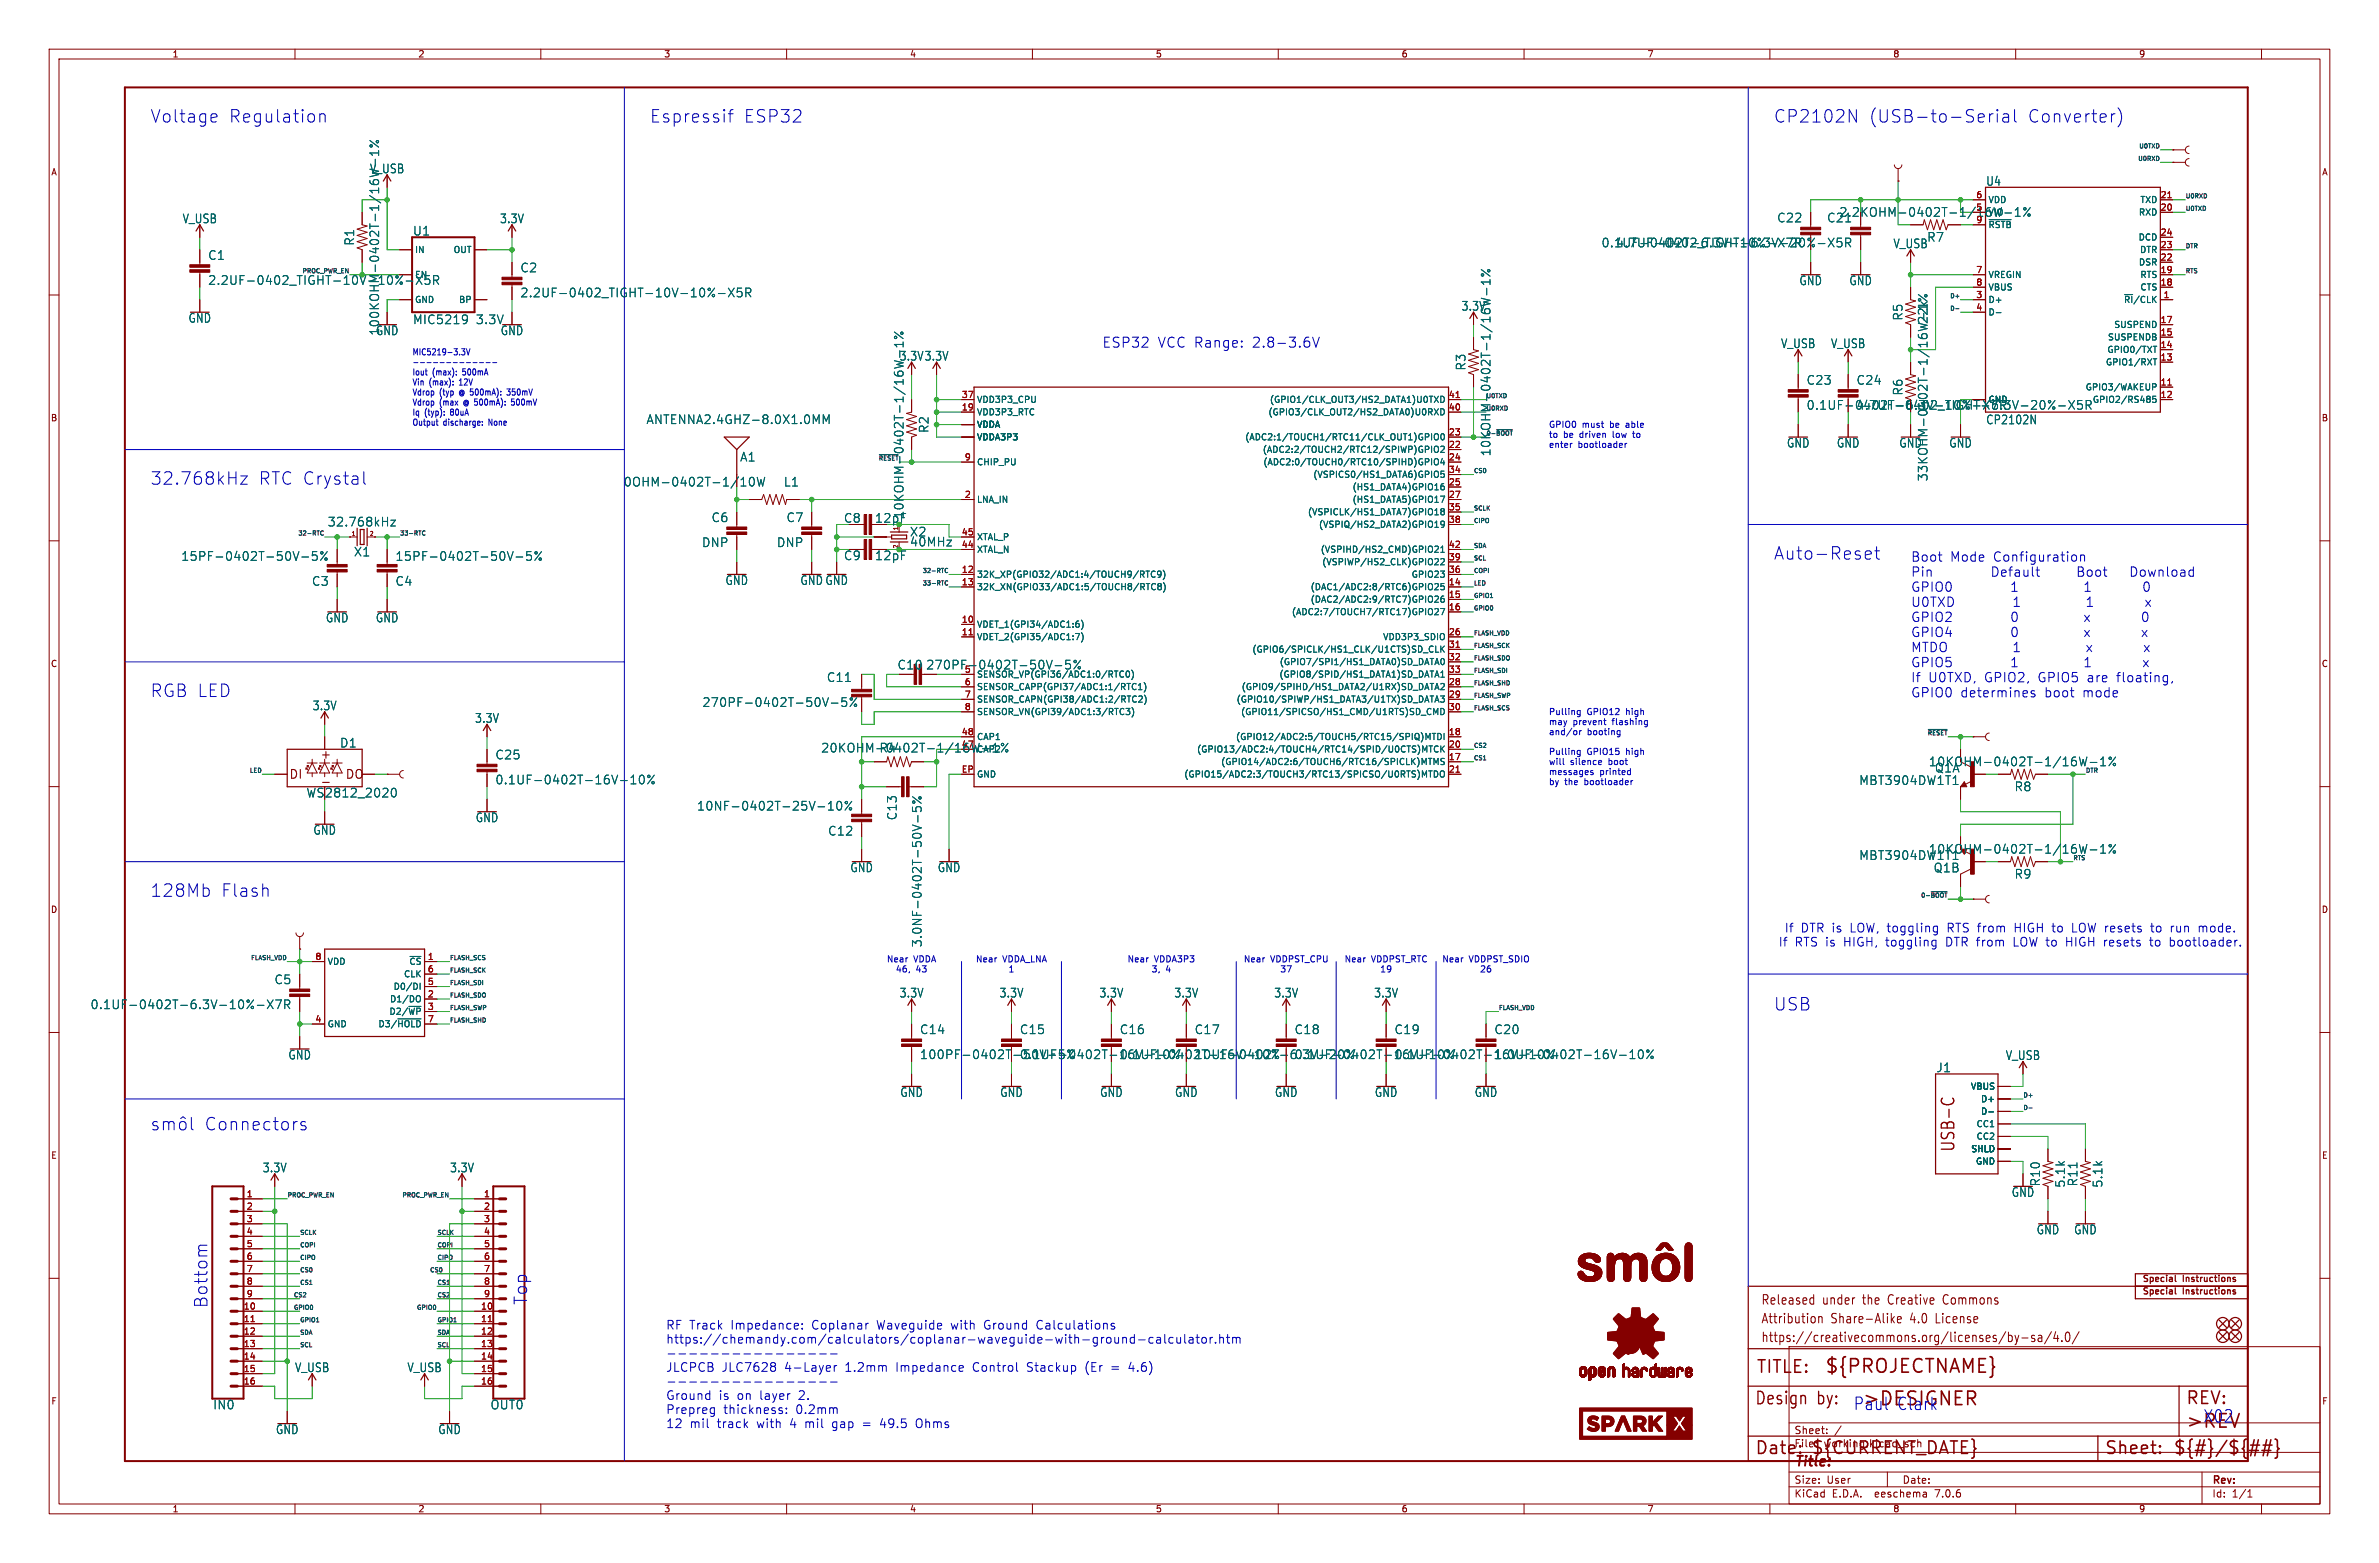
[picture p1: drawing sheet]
<svg xmlns="http://www.w3.org/2000/svg" width="484mm" height="318mm" viewBox="0 0 484 318" stroke-linecap="round" stroke-linejoin="round" font-family="sans-serif">
<defs><g id="words">
<g font-size="3.8" fill="#840000">
<text x="371.1" y="279.7">${PROJECTNAME}</text>
<text x="378.7" y="286.3">&gt;DESIGNER</text>
<text x="444.5" y="290.9">&gt;REV</text>
</g>
<g font-size="3.5" fill="#0000c2">
<text x="30.5" y="25.2">Voltage</text>
<text x="46.4" y="25.2">Regulation</text>
<text x="132.1" y="25.2">Espressif</text>
<text x="151.1" y="25.2">ESP32</text>
<text x="360.7" y="25.2">CP2102N</text>
<text x="380" y="25.2">(USB-to-Serial</text>
<text x="412.2" y="25.2">Converter)</text>
<text x="30.5" y="98.8">32.768kHz</text>
<text x="52.4" y="98.8">RTC Crystal</text>
<text x="360.7" y="114.1">Auto-Reset</text>
<text x="30.5" y="142">RGB LED</text>
<text x="30.5" y="182.6">128Mb</text>
<text x="44.8" y="182.6">Flash</text>
<text x="360.7" y="205.7">USB</text>
<text x="41.4" y="230.1">Connectors</text>
<text x="42.4" y="266.2" transform="rotate(-90 42.4 266.2)">Bottom</text>
<text x="107.4" y="265.3" transform="rotate(-90 107.4 265.3)">Top</text>
<text x="376.9" y="287">Paul</text>
<text x="385.8" y="287">Clark</text>
<text x="448.1" y="289.6">X02</text>
</g>
<g font-size="3.5" fill="#840000">
<text x="397.9" y="234.4" transform="rotate(-90 397.9 234.4)">USB-C</text>
<text x="357.1" y="279.7">TITLE:</text>
<text x="356.9" y="286">Design</text>
<text x="369.6" y="286">by:</text>
<text x="444.5" y="286">REV:</text>
<text x="356.9" y="296.2">Date:</text>
<text x="368.3" y="296.2">${CURRENT_DATE}</text>
<text x="428" y="296.2">Sheet:</text>
<text x="442" y="296.2">${#}/${##}</text>
</g>
<g font-size="2.8" fill="#0000c2">
<text x="224.2" y="70.9">ESP32</text>
<text x="235.5" y="70.9">VCC Range:</text>
<text x="254.7" y="70.9">2.8-3.6V</text>
</g>
<text font-size="2.8" fill="#840000" x="364.9" y="298.8">Title:</text>
<g font-size="2.7" fill="#0000c2">
<text x="388.6" y="114.4">Boot</text>
<text x="388.6" y="117.5">Pin</text>
<text x="396.6" y="114.4">Mode</text>
<text x="405.4" y="114.4">Configuration</text>
<text x="405.4" y="117.5">Default</text>
<text x="423.2" y="117.5">Boot</text>
<text x="434.2" y="117.5">Download</text>
<text x="388.6" y="120.5">GPIO0</text>
<text x="388.6" y="123.6">U0TXD</text>
<text x="409.4" y="120.5">1</text>
<text x="409.8" y="123.6">1</text>
<text x="424.9" y="120.5">1</text>
<text x="425.4" y="123.6">1</text>
<text x="388.6" y="126.7">GPIO2</text>
<text x="388.6" y="129.7">GPIO4</text>
<text x="409.4" y="126.7">0</text>
<text x="409.4" y="129.7">0</text>
<text x="437.2" y="126.7">0</text>
<text x="388.6" y="132.8">MTDO</text>
<text x="388.6" y="135.9">GPIO5</text>
<text x="409.4" y="135.9">1</text>
<text x="409.9" y="132.8">1</text>
<text x="424.9" y="135.9">1</text>
<text x="388.6" y="138.9">If</text>
<text x="388.6" y="142">GPIO0</text>
<text x="392.1" y="138.9">U0TXD,</text>
<text x="398.7" y="142">determines</text>
<text x="403.6" y="138.9">GPIO2,</text>
<text x="414.5" y="138.9">GPIO5</text>
<text x="415.8" y="142">boot</text>
<text x="423.6" y="142">mode</text>
<text x="424.6" y="138.9">are</text>
<text x="430.6" y="138.9">floating,</text>
</g>
<g font-size="2.7" fill="#840000">
<text x="358.1" y="269.5">Attribution</text>
<text x="358.1" y="265.6">Released</text>
<text x="370.7" y="265.6">under</text>
<text x="372.4" y="269.5">Share-Alike</text>
<text x="379.1" y="265.6">the</text>
<text x="384.5" y="265.6">Creative</text>
<text x="388.7" y="269.5">4.0</text>
<text x="394.2" y="269.5">License</text>
<text x="395.9" y="265.6">Commons</text>
<text x="358.1" y="273.3">https://creativecommons.org/licenses/by-sa/4.0/</text>
</g>
<g font-size="2.5" fill="#006464">
<text x="75.2" y="35.5">V_USB</text>
<text x="403.9" y="38">U4</text>
<text x="37.1" y="45.6">V_USB</text>
<text x="101.6" y="45.6">3.3V</text>
<text x="361.4" y="45.4">C22</text>
<text x="371.6" y="45.4">C21</text>
<text x="42.3" y="53.1">C1</text>
<text x="72.2" y="50" transform="rotate(-90 72.2 50)">R1</text>
<text x="83.9" y="48.1">U1</text>
<text x="325.7" y="50.5">0.1UF-0402T-6.3V-10%-X7R</text>
<text x="328.6" y="50.5">4.7UF-0402_TIGHT-6.3V-20%-X5R</text>
<text x="385.1" y="50.7">V_USB</text>
<text x="391.9" y="49.4">R7</text>
<text x="42.3" y="58.1">2.2UF-0402_TIGHT-10V-10%-X5R</text>
<text x="105.8" y="55.6">C2</text>
<text x="365.9" y="58.2">GND</text>
<text x="376.1" y="58.2">GND</text>
<text x="38.3" y="65.8">GND</text>
<text x="105.8" y="60.7">2.2UF-0402_TIGHT-10V-10%-X5R</text>
<text x="297.2" y="63.4">3.3V</text>
<text x="387.2" y="65.3" transform="rotate(-90 387.2 65.3)">R5</text>
<text x="76.4" y="68.4">GND</text>
<text x="77.3" y="68.3" transform="rotate(-90 77.3 68.3)">100KOHM-0402T-1/16W-1%</text>
<text x="83.9" y="66.1">MIC5219</text>
<text x="96.8" y="66.1">3.3V</text>
<text x="101.8" y="68.4">GND</text>
<text x="362.2" y="71">V_USB</text>
<text x="372.4" y="71">V_USB</text>
<text x="182.9" y="73.6">3.3V 3.3V</text>
<text x="298.3" y="75.4" transform="rotate(-90 298.3 75.4)">R3</text>
<text x="367.4" y="78.5">C23</text>
<text x="377.5" y="78.5">C24</text>
<text x="387.2" y="80.5" transform="rotate(-90 387.2 80.5)">R6</text>
<text x="131.4" y="86.5">ANTENNA2.4GHZ-8.0X1.0MM</text>
<text x="189.1" y="88.1" transform="rotate(-90 189.1 88.1)">R2</text>
<text x="403.9" y="86.5">CP2102N</text>
<text x="150.5" y="94.1">A1</text>
<text x="303.4" y="92.9" transform="rotate(-90 303.4 92.9)">10KOHM-0402T-1/16W-1%</text>
<text x="363.4" y="91.2">GND</text>
<text x="373.5" y="91.2">GND</text>
<text x="386.2" y="91.2">GND</text>
<text x="396.4" y="91.2">GND</text>
<text x="159.4" y="99.2">L1</text>
<text x="392.3" y="98" transform="rotate(-90 392.3 98)">33KOHM-0402T-1/16W-1% 22k</text>
<text x="66.6" y="107.3">32.768kHz</text>
<text x="144.7" y="106.4">C6</text>
<text x="159.9" y="106.4">C7</text>
<text x="184" y="105.6" transform="rotate(-90 184 105.6)">10KOHM-0402T-1/16W-1%</text>
<text x="71.9" y="113.4">X1</text>
<text x="142.7" y="111.5">DNP</text>
<text x="158" y="111.5">DNP</text>
<text x="185" y="109.3">X2</text>
<text x="185" y="111.4">40MHz</text>
<text x="36.8" y="114.3">15PF-0402T-50V-5%</text>
<text x="63.4" y="119.4">C3</text>
<text x="80.4" y="119.4">C4</text>
<text x="80.4" y="114.3">15PF-0402T-50V-5%</text>
<text x="147.5" y="119.2">GND</text>
<text x="162.7" y="119.2">GNDGND</text>
<text x="66.2" y="126.8">GND</text>
<text x="76.4" y="126.8">GND</text>
<text x="142.8" y="144">270PF-0402T-50V-5%</text>
<text x="168.1" y="138.9">C11</text>
<text x="63.5" y="144.7">3.3V</text>
<text x="96.5" y="147.2">3.3V</text>
<text x="69.1" y="152.2">D1</text>
<text x="100.7" y="154.7">C25</text>
<text x="167" y="153.3">20KOHM-0402T-1/16W-1%</text>
<text x="178.8" y="153.3">R4</text>
<text x="65" y="160.2">-</text>
<text x="100.7" y="159.7">0.1UF-0402T-16V-10%</text>
<text x="378.1" y="159.9">MBT3904DW1T1</text>
<text x="392.3" y="156.1">10KOHM-0402T-1/16W-1%</text>
<text x="393.5" y="157.3">Q1A</text>
<text x="409.7" y="161.1">R8</text>
<text x="96.7" y="167.4">GND</text>
<text x="141.7" y="165.1">10NF-0402T-25V-10%</text>
<text x="182.6" y="166.9" transform="rotate(-90 182.6 166.9)">C13</text>
<text x="63.7" y="170">GND</text>
<text x="168.4" y="170.2">C12</text>
<text x="392.3" y="173.8">10KOHM-0402T-1/16W-1%</text>
<text x="172.9" y="177.6">GND</text>
<text x="190.7" y="177.6">GND</text>
<text x="378.1" y="175.1">MBT3904DW1T1</text>
<text x="393.2" y="177.6">Q1B</text>
<text x="409.7" y="178.9">R9</text>
<text x="187.7" y="192.7" transform="rotate(-90 187.7 192.7)">3.0NF-0402T-50V-5%</text>
<text x="55.8" y="200.4">C5</text>
<text x="182.9" y="203.1">3.3V</text>
<text x="203.2" y="203.1">3.3V</text>
<text x="223.5" y="203.1">3.3V</text>
<text x="238.8" y="203.1">3.3V</text>
<text x="259.1" y="203.1">3.3V</text>
<text x="279.4" y="203.1">3.3V</text>
<text x="18.3" y="205.5">0.1UF-0402T-6.3V-10%-X7R</text>
<text x="58.6" y="215.7">GND</text>
<text x="187" y="210.5">C14</text>
<text x="187" y="215.6">100PF-0402T-50V-5%</text>
<text x="207.4" y="210.5">C15</text>
<text x="207.4" y="215.6">0.1UF-0402T-16V-10%</text>
<text x="227.7" y="210.5">C16</text>
<text x="227.7" y="215.6">0.1UF-0402T-16V-10%</text>
<text x="242.9" y="210.5">C17</text>
<text x="263.2" y="210.5">C18</text>
<text x="283.6" y="210.5">C19</text>
<text x="303.9" y="210.5">C20</text>
<text x="303.9" y="215.6">1.0UF-0402T-16V-10%</text>
<text x="407.9" y="215.8">V_USB</text>
<text x="393.8" y="218.3">J1</text>
<text x="183" y="223.3">GND</text>
<text x="203.4" y="223.3">GND</text>
<text x="223.7" y="223.3">GND</text>
<text x="238.9" y="223.3">GND</text>
<text x="259.2" y="223.3">GND</text>
<text x="279.6" y="223.3">GND</text>
<text x="299.9" y="223.3">GND</text>
<text x="53.4" y="238.7">3.3V</text>
<text x="91.5" y="238.7">3.3V</text>
<text x="409.1" y="243.6">GND</text>
<text x="415.1" y="241.4" transform="rotate(-90 415.1 241.4)">R10</text>
<text x="420.2" y="241.6" transform="rotate(-90 420.2 241.6)">5.1k</text>
<text x="422.8" y="241.4" transform="rotate(-90 422.8 241.4)">R11</text>
<text x="427.8" y="241.6" transform="rotate(-90 427.8 241.6)">5.1k</text>
<text x="414.2" y="251.3">GND</text>
<text x="421.8" y="251.3">GND</text>
<text x="59.9" y="279.3">V_USB</text>
<text x="82.8" y="279.3">V_USB</text>
<text x="43.3" y="286.9">IN0</text>
<text x="99.7" y="286.9">OUT0</text>
<text x="56" y="291.9">GND</text>
<text x="89.1" y="291.9">GND</text>
</g>
<g font-size="2.5" fill="#840000">
<text x="374" y="44.3">2.2KOHM-0402T-1/16W-1%</text>
<text x="367.4" y="83.5">0.1UF-0402T-6.3V-10%-X7R</text>
<text x="377.5" y="83.5">4.7UF-0402_TIGHT-6.3V-20%-X5R</text>
<text x="126.8" y="99.2">0OHM-0402T-1/10W</text>
<text x="171.6" y="106.5">C8</text>
<text x="171.6" y="114.1">C9</text>
<text x="177.9" y="114.1">12pF</text>
<text x="182.5" y="136.4">C10</text>
<text x="188.3" y="136.4">270PF-0402T-50V-5%</text>
<text x="65" y="154.6">+</text>
<text x="58.7" y="158.7">DI</text>
<text x="70.2" y="158.7">DO</text>
<text x="62.3" y="162.4">WS2812_2020</text>
<text x="242.9" y="215.6">10UF-0402T-6.3V-20%</text>
<text x="263.2" y="215.6">0.1UF-0402T-16V-10%</text>
<text x="283.6" y="215.6">0.1UF-0402T-16V-10%</text>
</g>
<text font-size="2.5" fill="#009600" x="177.9" y="106.5">12pF</text>
<g font-size="2.5" fill="#0000c2">
<text x="363" y="189.9">If</text>
<text x="366.3" y="189.9">DTR is</text>
<text x="376.4" y="189.9">LOW, toggling</text>
<text x="396.3" y="189.9">RTS from</text>
<text x="410.2" y="189.9">HIGH to</text>
<text x="422" y="189.9">LOW resets</text>
<text x="438.3" y="189.9">to</text>
<text x="442.4" y="189.9">run</text>
<text x="448.2" y="189.9">mode.</text>
<text x="361.7" y="192.8">If</text>
<text x="365" y="192.8">RTS is</text>
<text x="375.1" y="192.8">HIGH,</text>
<text x="383.7" y="192.8">toggling</text>
<text x="396" y="192.8">DTR from</text>
<text x="409.9" y="192.8">LOW to</text>
<text x="420.8" y="192.8">HIGH resets</text>
<text x="438.1" y="192.8">to</text>
<text x="442.2" y="192.8">bootloader.</text>
<text x="135.4" y="270.7">RF Track</text>
<text x="135.4" y="273.6">https://chemandy.com/calculators/coplanar-waveguide-with-ground-calculator.htm</text>
<text x="148.6" y="270.7">Impedance:</text>
<text x="165.2" y="270.7">Coplanar</text>
<text x="178.5" y="270.7">Waveguide</text>
<text x="193.6" y="270.7">with</text>
<text x="200.4" y="270.7">Ground</text>
<text x="211.2" y="270.7">Calculations</text>
<text x="135.4" y="279.3">JLCPCB</text>
<text x="146.7" y="279.3">JLC7628</text>
<text x="159.5" y="279.3">4-Layer</text>
<text x="171.9" y="279.3">1.2mm</text>
<text x="182.4" y="279.3">Impedance</text>
<text x="198" y="279.3">Control</text>
<text x="209.1" y="279.3">Stackup</text>
<text x="221.1" y="279.3">(Er</text>
<text x="226.4" y="279.3">=</text>
<text x="230.1" y="279.3">4.6)</text>
<text x="135.4" y="285">Ground</text>
<text x="135.4" y="287.9">Prepreg</text>
<text x="146.2" y="285">is</text>
<text x="147.1" y="287.9">thickness:</text>
<text x="149.9" y="285">on</text>
<text x="154.6" y="285">layer</text>
<text x="161.8" y="287.9">0.2mm</text>
<text x="162.5" y="285">2.</text>
<text x="135.4" y="290.8">12</text>
<text x="140.2" y="290.8">mil</text>
<text x="145.8" y="290.8">track</text>
<text x="154" y="290.8">with</text>
<text x="160.8" y="290.8">4</text>
<text x="163.9" y="290.8">mil</text>
<text x="169.5" y="290.8">gap</text>
<text x="175.8" y="290.8">=</text>
<text x="179.5" y="290.8">49.5</text>
<text x="186.8" y="290.8">Ohms</text>
</g>
<g font-size="2.1" fill="#840000">
<text x="364.9" y="291.9">Sheet:</text>
<text x="364.9" y="294.6">File:</text>
<text x="371" y="294.6">working.kicad_sch</text>
<text x="364.9" y="304.8">KiCad</text>
<text x="364.9" y="302">Size:</text>
<text x="371.6" y="302">User</text>
<text x="372.6" y="304.8">E.D.A.</text>
<text x="381.5" y="304.8">eeschema</text>
<text x="386.9" y="302">Date:</text>
<text x="393.9" y="304.8">7.0.6</text>
<text x="449.9" y="302.2">Rev:</text>
<text x="449.9" y="304.8">Id:</text>
<text x="454" y="304.8">1/1</text>
</g>
<g font-size="1.8" fill="#840000">
<text x="35" y="11.9">1</text>
<text x="85" y="11.9">2</text>
<text x="135" y="11.9">3</text>
<text x="185" y="11.9">4</text>
<text x="235" y="11.9">5</text>
<text x="285" y="11.9">6</text>
<text x="335" y="11.9">7</text>
<text x="385" y="11.9">8</text>
<text x="435" y="11.9">9</text>
<text x="10.3" y="35.9">A</text>
<text x="472.2" y="35.9">A</text>
<text x="10.3" y="85.9">B</text>
<text x="472.1" y="85.9">B</text>
<text x="10.3" y="135.9">C</text>
<text x="472.1" y="135.9">C</text>
<text x="10.3" y="185.9">D</text>
<text x="472.1" y="185.9">D</text>
<text x="10.3" y="235.9">E</text>
<text x="472.2" y="235.9">E</text>
<text x="435.6" y="261.1">Special</text>
<text x="435.6" y="263.6">Special</text>
<text x="444" y="261.1">Instructions</text>
<text x="444" y="263.6">Instructions</text>
<text x="10.3" y="285.9">F</text>
<text x="472.2" y="285.9">F</text>
<text x="35" y="307.8">1</text>
<text x="85" y="307.8">2</text>
<text x="135" y="307.8">3</text>
<text x="185" y="307.8">4</text>
<text x="235" y="307.8">5</text>
<text x="285" y="307.8">6</text>
<text x="335" y="307.8">7</text>
<text x="385" y="307.8">8</text>
<text x="435" y="307.8">9</text>
</g>
<g font-size="1.8" fill="#a90000">
<text x="401.9" y="40.4">6</text>
<text x="439.4" y="40.4">21</text>
<text x="401.9" y="42.9">5</text>
<text x="401.9" y="45.5">9</text>
<text x="439.4" y="42.9">20</text>
<text x="439.4" y="53.1">22</text>
<text x="439.4" y="50.5">23</text>
<text x="439.4" y="48">24</text>
<text x="401.9" y="55.6">7</text>
<text x="401.9" y="58.2">8</text>
<text x="439.4" y="58.2">18</text>
<text x="439.4" y="55.6">19</text>
<text x="401.9" y="60.7">3</text>
<text x="401.9" y="63.2">4</text>
<text x="439.4" y="65.8">17</text>
<text x="440" y="60.7">1</text>
<text x="439.4" y="70.9">14</text>
<text x="439.4" y="68.3">15</text>
<text x="439.4" y="73.4">13</text>
<text x="195.5" y="83.6">19</text>
<text x="195.5" y="81">37</text>
<text x="294.6" y="83.6">40</text>
<text x="294.6" y="81">41</text>
<text x="439.4" y="78.5">11</text>
<text x="439.4" y="81">12</text>
<text x="294.6" y="88.6">23</text>
<text x="196.1" y="93.7">9</text>
<text x="294.6" y="91.2">22</text>
<text x="294.6" y="93.7">24</text>
<text x="196.1" y="101.3">2</text>
<text x="294.6" y="98.8">25</text>
<text x="294.6" y="101.3">27</text>
<text x="294.6" y="96.3">34</text>
<text x="294.6" y="103.9">35</text>
<text x="294.6" y="106.4">38</text>
<text x="195.5" y="111.5">44</text>
<text x="195.5" y="109">45</text>
<text x="294.6" y="111.5">42</text>
<text x="195.5" y="116.6">12</text>
<text x="195.5" y="119.1">13</text>
<text x="294.6" y="119.1">14</text>
<text x="294.6" y="116.6">36</text>
<text x="294.6" y="114">39</text>
<text x="294.6" y="121.7">15</text>
<text x="294.6" y="124.2">16</text>
<text x="195.5" y="126.7">10</text>
<text x="195.5" y="129.3">11</text>
<text x="294.6" y="129.3">26</text>
<text x="294.6" y="131.8">31</text>
<text x="294.6" y="134.4">32</text>
<text x="294.6" y="136.9">33</text>
<text x="196.1" y="139.4">6</text>
<text x="196.1" y="142">7</text>
<text x="294.6" y="139.4">28</text>
<text x="294.6" y="142">29</text>
<text x="195.5" y="149.6">48</text>
<text x="196.1" y="144.5">8</text>
<text x="294.6" y="149.6">18</text>
<text x="294.6" y="144.5">30</text>
<text x="294.6" y="154.7">17</text>
<text x="294.6" y="152.1">20</text>
<text x="195.5" y="157.2">EP</text>
<text x="294.6" y="157.2">21</text>
<text x="64.1" y="195.3">8</text>
<text x="86.9" y="195.3">1</text>
<text x="86.9" y="197.9">6</text>
<text x="86.9" y="202.9">2</text>
<text x="86.9" y="200.4">5</text>
<text x="64.1" y="208">4</text>
<text x="86.9" y="205.5">3</text>
<text x="86.9" y="208">7</text>
<text x="50.1" y="243.6">1</text>
<text x="98.4" y="243.6">1</text>
<text x="50.1" y="246.1">2</text>
<text x="50.1" y="248.7">3</text>
<text x="50.1" y="251.2">4</text>
<text x="98.4" y="246.1">2</text>
<text x="98.4" y="248.7">3</text>
<text x="98.4" y="251.2">4</text>
<text x="50.1" y="253.7">5</text>
<text x="50.1" y="256.3">6</text>
<text x="98.4" y="253.7">5</text>
<text x="98.4" y="256.3">6</text>
<text x="50.1" y="258.8">7</text>
<text x="50.1" y="261.4">8</text>
<text x="50.1" y="263.9">9</text>
<text x="98.4" y="258.8">7</text>
<text x="98.4" y="261.4">8</text>
<text x="98.4" y="263.9">9</text>
<text x="49.5" y="266.4">10</text>
<text x="49.5" y="269">11</text>
<text x="97.7" y="266.4">10</text>
<text x="97.7" y="269">11</text>
<text x="49.5" y="271.5">12</text>
<text x="49.5" y="274.1">13</text>
<text x="97.7" y="271.5">12</text>
<text x="97.7" y="274.1">13</text>
<text x="49.5" y="276.6">14</text>
<text x="49.5" y="279.1">15</text>
<text x="49.5" y="281.7">16</text>
<text x="97.7" y="276.6">14</text>
<text x="97.7" y="279.1">15</text>
<text x="97.7" y="281.7">16</text>
</g>
<g font-size="1.8" fill="#006464">
<text x="404.4" y="41.5">VDD</text>
<text x="435.3" y="41.5">TXD</text>
<text x="404.4" y="44">VIO</text>
<text x="404.4" y="46.6">~{RSTB}</text>
<text x="435" y="44">RXD</text>
<text x="84.3" y="51.7">IN</text>
<text x="92.2" y="51.7">OUT</text>
<text x="434.9" y="49.1">DCD</text>
<text x="435.2" y="51.7">DTR</text>
<text x="84.3" y="56.7">EN</text>
<text x="404.4" y="56.7">VREGIN</text>
<text x="404.4" y="59.3">VBUS</text>
<text x="435" y="54.2">DSR</text>
<text x="435.3" y="59.3">CTS</text>
<text x="435.3" y="56.7">RTS</text>
<text x="84.3" y="61.8">GND</text>
<text x="93.3" y="61.8">BP</text>
<text x="404.4" y="61.8">D+</text>
<text x="404.4" y="64.4">D-</text>
<text x="431.9" y="61.8">~{RI}/CLK</text>
<text x="428.5" y="72">GPIO0/TXT</text>
<text x="428.7" y="69.4">SUSPENDB</text>
<text x="429.9" y="66.9">SUSPEND</text>
<text x="428.2" y="74.5">GPIO1/RXT</text>
<text x="198.6" y="82.1">VDD3P3_CPU</text>
<text x="258.2" y="82.1">(GPIO1/CLK_OUT3/HS2_DATA1)U0TXD</text>
<text x="404.4" y="82.1">GND</text>
<text x="424.1" y="79.6">GPIO3/WAKEUP</text>
<text x="425.6" y="82.1">GPIO2/RS485</text>
<text x="198.6" y="87.2">VDDA</text>
<text x="198.6" y="84.7">VDD3P3_RTC</text>
<text x="198.6" y="89.8">VDDA3P3</text>
<text x="253.2" y="89.8">(ADC2:1/TOUCH1/RTC11/CLK_OUT1)GPIO0</text>
<text x="257.9" y="84.7">(GPIO3/CLK_OUT2/HS2_DATA0)U0RXD</text>
<text x="198.6" y="94.8">CHIP_PU</text>
<text x="256.7" y="92.3">(ADC2:2/TOUCH2/RTC12/SPIWP)GPIO2</text>
<text x="256.9" y="94.8">(ADC2:0/TOUCH0/RTC10/SPIHD)GPIO4</text>
<text x="267" y="97.4">(VSPICS0/HS1_DATA6)GPIO5</text>
<text x="275" y="99.9">(HS1_DATA4)GPIO16</text>
<text x="198.6" y="102.5">LNA_IN</text>
<text x="265.9" y="105">(VSPICLK/HS1_DATA7)GPIO18</text>
<text x="268.2" y="107.5">(VSPIQ/HS2_DATA2)GPIO19</text>
<text x="275" y="102.5">(HS1_DATA5)GPIO17</text>
<text x="198.6" y="112.6">XTAL_N</text>
<text x="198.6" y="110.1">XTAL_P</text>
<text x="268.5" y="112.6">(VSPIHD/HS2_CMD)GPIO21</text>
<text x="198.6" y="117.7">32K_XP(GPIO32/ADC1:4/TOUCH9/RTC9)</text>
<text x="268.8" y="115.2">(VSPIWP/HS2_CLK)GPIO22</text>
<text x="287" y="117.7">GPIO23</text>
<text x="198.6" y="120.2">32K_XN(GPIO33/ADC1:5/TOUCH8/RTC8)</text>
<text x="262.7" y="125.3">(ADC2:7/TOUCH7/RTC17)GPIO27</text>
<text x="266.5" y="120.2">(DAC1/ADC2:8/RTC6)GPIO25</text>
<text x="266.5" y="122.8">(DAC2/ADC2:9/RTC7)GPIO26</text>
<text x="198.6" y="127.9">VDET_1(GPI34/ADC1:6)</text>
<text x="198.6" y="130.4">VDET_2(GPI35/ADC1:7)</text>
<text x="281.2" y="130.4">VDD3P3_SDIO</text>
<text x="196.1" y="136.9">5</text>
<text x="254.6" y="132.9">(GPIO6/SPICLK/HS1_CLK/U1CTS)SD_CLK</text>
<text x="260.2" y="135.5">(GPIO7/SPI1/HS1_DATA0)SD_DATA0</text>
<text x="198.6" y="138">SENSOR_VP(GPI36/ADC1:0/RTC0)</text>
<text x="198.6" y="140.6">SENSOR_CAPP(GPI37/ADC1:1/RTC1)</text>
<text x="198.6" y="143.1">SENSOR_CAPN(GPI38/ADC1:2/RTC2)</text>
<text x="251.4" y="143.1">(GPIO10/SPIWP/HS1_DATA3/U1TX)SD_DATA3</text>
<text x="252.4" y="140.6">(GPIO9/SPIHD/HS1_DATA2/U1RX)SD_DATA2</text>
<text x="260.1" y="138">(GPIO8/SPID/HS1_DATA1)SD_DATA1</text>
<text x="198.6" y="145.6">SENSOR_VN(GPI39/ADC1:3/RTC3)</text>
<text x="252.3" y="145.6">(GPIO11/SPICSO/HS1_CMD/U1RTS)SD_CMD</text>
<text x="195.5" y="152.1">47</text>
<text x="198.6" y="153.3">CAP2</text>
<text x="198.6" y="150.7">CAP1</text>
<text x="243.4" y="153.3">(GPIO13/ADC2:4/TOUCH4/RTC14/SPID/U0CTS)MTCK</text>
<text x="248.3" y="155.8">(GPIO14/ADC2:6/TOUCH6/RTC16/SPICLK)MTMS</text>
<text x="251.3" y="150.7">(GPIO12/ADC2:5/TOUCH5/RTC15/SPIQ)MTDI</text>
<text x="198.6" y="158.3">GND</text>
<text x="240.8" y="158.3">(GPIO15/ADC2:3/TOUCH3/RTC13/SPICSO/U0RTS)MTDO</text>
<text x="66.5" y="196.4">VDD</text>
<text x="83.2" y="196.4">~{CS}</text>
<text x="80" y="201.5">D0/DI</text>
<text x="82.1" y="199">CLK</text>
<text x="66.5" y="209.1">GND</text>
<text x="76.9" y="209.1">D3/~{HOLD}</text>
<text x="79.1" y="206.6">D2/~{WP}</text>
<text x="79.2" y="204.1">D1/DO</text>
<text x="400.8" y="221.8">VBUS</text>
<text x="402.8" y="224.4">D+</text>
<text x="402.8" y="226.9">D-</text>
<text x="401.9" y="229.5">CC1</text>
<text x="401.9" y="232">CC2</text>
<text x="400.9" y="234.5">SHLD</text>
<text x="401.8" y="237.1">GND</text>
</g>
<g font-size="1.8" fill="#0000c2">
<text x="83.8" y="72.6">MIC5219-3.3V</text>
<text x="83.8" y="76.7">Iout</text>
<text x="88" y="76.7">(max):</text>
<text x="94.3" y="76.7">500mA</text>
<text x="83.8" y="78.7">Vin</text>
<text x="83.8" y="80.8">Vdrop</text>
<text x="83.8" y="82.8">Vdrop</text>
<text x="87.3" y="78.7">(max):</text>
<text x="89.4" y="80.8">(typ</text>
<text x="89.4" y="82.8">(max</text>
<text x="93.6" y="78.7">12V</text>
<text x="93.6" y="80.8">@ 500mA):</text>
<text x="94.5" y="82.8">@ 500mA):</text>
<text x="103.8" y="80.8">350mV</text>
<text x="104.7" y="82.8">500mV</text>
<text x="83.8" y="84.9">Iq</text>
<text x="83.8" y="86.9">Output</text>
<text x="86.4" y="84.9">(typ):</text>
<text x="90.2" y="86.9">discharge:</text>
<text x="91.8" y="84.9">80uA</text>
<text x="99.6" y="86.9">None</text>
<text x="315" y="87.1">GPIO0</text>
<text x="315" y="89.1">to</text>
<text x="318" y="89.1">be</text>
<text x="321.4" y="89.1">driven</text>
<text x="321.8" y="87.1">must</text>
<text x="327.6" y="87.1">be</text>
<text x="328.3" y="89.1">low</text>
<text x="331" y="87.1">able</text>
<text x="332.6" y="89.1">to</text>
<text x="315" y="91.2">enter</text>
<text x="321" y="91.2">bootloader</text>
<text x="315" y="145.5">Pulling</text>
<text x="315" y="147.6">may</text>
<text x="315" y="149.6">and/or</text>
<text x="319.9" y="147.6">prevent</text>
<text x="322.8" y="145.5">GPIO12</text>
<text x="322.8" y="149.6">booting</text>
<text x="328.1" y="147.6">flashing</text>
<text x="330.8" y="145.5">high</text>
<text x="315" y="153.6">Pulling</text>
<text x="315" y="155.7">will</text>
<text x="319.4" y="155.7">silence</text>
<text x="322.8" y="153.6">GPIO15</text>
<text x="327.3" y="155.7">boot</text>
<text x="330.8" y="153.6">high</text>
<text x="315" y="157.7">messages</text>
<text x="315" y="159.8">by</text>
<text x="318.2" y="159.8">the</text>
<text x="322.4" y="159.8">bootloader</text>
<text x="325.4" y="157.7">printed</text>
<text x="180.3" y="195.8">Near</text>
<text x="182.1" y="197.9">46,</text>
<text x="185.8" y="195.8">VDDA</text>
<text x="186.3" y="197.9">43</text>
<text x="198.4" y="195.8">Near</text>
<text x="203.9" y="195.8">VDDA_LNA</text>
<text x="205" y="197.9">1</text>
<text x="229.3" y="195.8">Near</text>
<text x="234.1" y="197.9">3,</text>
<text x="234.8" y="195.8">VDDA3P3</text>
<text x="237.1" y="197.9">4</text>
<text x="252.9" y="195.8">Near</text>
<text x="258.4" y="195.8">VDDPST_CPU</text>
<text x="260.3" y="197.9">37</text>
<text x="273.4" y="195.8">Near</text>
<text x="278.9" y="195.8">VDDPST_RTC</text>
<text x="280.6" y="197.9">19</text>
<text x="293.3" y="195.8">Near</text>
<text x="298.8" y="195.8">VDDPST_SDIO</text>
<text x="300.9" y="197.9">26</text>
</g>
<g font-size="1.2" fill="#0f0f0f">
<text x="434.7" y="32.8">U0RXD</text>
<text x="434.9" y="30.2">U0TXD</text>
<text x="444.5" y="40.4">U0RXD</text>
<text x="444.5" y="42.9">U0TXD</text>
<text x="444.5" y="50.6">DTR</text>
<text x="444.5" y="55.6">RTS</text>
<text x="396.5" y="63.3">D-</text>
<text x="396.5" y="60.7">D+</text>
<text x="302.3" y="83.6">U0RXD</text>
<text x="302.3" y="81">U0TXD</text>
<text x="299.7" y="96.3">CS0</text>
<text x="299.7" y="106.4">CIPO</text>
<text x="299.7" y="103.9">SCLK</text>
<text x="60.5" y="109">32-RTC</text>
<text x="81.3" y="109">33-RTC</text>
<text x="299.7" y="111.5">SDA</text>
<text x="187.5" y="119.1">33-RTC</text>
<text x="187.5" y="116.6">32-RTC</text>
<text x="299.7" y="114.1">SCL</text>
<text x="299.7" y="119.1">LED</text>
<text x="299.7" y="116.6">COPI</text>
<text x="299.7" y="124.2">GPIO0</text>
<text x="299.7" y="121.7">GPIO1</text>
<text x="299.7" y="131.8">FLASH_SCK</text>
<text x="299.7" y="129.3">FLASH_VDD</text>
<text x="299.7" y="134.4">FLASH_SDO</text>
<text x="299.7" y="136.9">FLASH_SDI</text>
<text x="299.7" y="139.5">FLASH_SHD</text>
<text x="299.7" y="142">FLASH_SWP</text>
<text x="299.7" y="144.5">FLASH_SCS</text>
<text x="391.9" y="149.6">~{RESET}</text>
<text x="299.7" y="152.2">CS2</text>
<text x="299.7" y="154.7">CS1</text>
<text x="50.6" y="157.2">LED</text>
<text x="424.2" y="157.2">DTR</text>
<text x="421.6" y="175">RTS</text>
<text x="390.6" y="182.6">0-~{BOOT}</text>
<text x="50.9" y="195.3">FLASH_VDD</text>
<text x="91.4" y="197.9">FLASH_SCK</text>
<text x="91.4" y="195.3">FLASH_SCS</text>
<text x="91.4" y="203">FLASH_SDO</text>
<text x="91.4" y="200.4">FLASH_SDI</text>
<text x="91.4" y="208">FLASH_SHD</text>
<text x="91.4" y="205.5">FLASH_SWP</text>
<text x="304.8" y="205.5">FLASH_VDD</text>
<text x="411.5" y="225.8">D-</text>
<text x="411.5" y="223.3">D+</text>
<text x="58.4" y="243.6">PROC_PWR_EN</text>
<text x="81.7" y="243.6">PROC_PWR_EN</text>
<text x="61" y="251.2">SCLK</text>
<text x="88.9" y="251.2">SCLK</text>
<text x="61" y="253.8">COPI</text>
<text x="61" y="256.3">CIPO</text>
<text x="88.9" y="256.3">CIPO</text>
<text x="88.9" y="253.8">COPI</text>
<text x="59.7" y="263.9">CS2</text>
<text x="61" y="258.8">CS0</text>
<text x="61" y="261.4">CS1</text>
<text x="87.3" y="258.8">CS0</text>
<text x="88.9" y="263.9">CS2</text>
<text x="88.9" y="261.4">CS1</text>
<text x="59.7" y="266.5">GPIO0</text>
<text x="61" y="269">GPIO1</text>
<text x="84.6" y="266.5">GPIO0</text>
<text x="88.9" y="269">GPIO1</text>
<text x="61" y="271.5">SDA</text>
<text x="61" y="274.1">SCL</text>
<text x="88.9" y="274.1">SCL</text>
<text x="88.9" y="271.5">SDA</text>
</g>
<g font-size="1.2" fill="#006464">
<text x="61.4" y="55.6">PROC_PWR_EN</text>
<text x="302.3" y="88.7">0-~{BOOT}</text>
<text x="178.6" y="93.7">~{RESET}</text>
</g>
<g font-size="1.2" fill="#840000">
<text x="182.9" y="108" transform="rotate(-90 182.9 108)">1</text>
<text x="71.4" y="109.2">1</text>
<text x="75.1" y="109.2">2</text>
<text x="182.9" y="111.7" transform="rotate(-90 182.9 111.7)">2</text>
</g>
</g></defs>
<g fill="none" stroke="#840000" stroke-width=".2">
<path d="M10 10h463.9v297.9h-463.9zM12 12h459.9v293.9h-459.9zM60 10v2M110 10v2M160 10v2M210 10v2M260 10v2M310 10v2M360 10v2M410 10v2M460 10v2M78.7 35.6v2.5"/>
<path d="M385.3 33.5a.76 .76 0 0 0 .8 .8 .76 .76 0 0 0 .7-.8M386.1 36.8h.1M386.1 34.3v2.5M442 30.5h.1M442 33h.1M442 30.5h2.5M442 33h2.5M445.3 29.7a.76 .76 0 0 0-.8 .8 .76 .76 0 0 0 .8 .7M445.3 32.3a.76 .76 0 0 0-.8 .7 .76 .76 0 0 0 .8 .8M10 60h2M40.6 45.7v2.6M40.6 50.8v3"/>
<path d="M40.6 55.4v3M73.7 43.2v2.5l1 .3-2.1 .6 2.1 .6-2.1 .7 2.1 .6-2.1 .6 2.1 .7-2.1 .6 1.1 .4v2.5M81.3 50.8h2.5M81.3 55.9h2.5M96.5 50.8h2.6M104.1 45.7v2.6M104.1 53.3v3.1M104.1 57.9v3.1M368.3 43.2v3M368.3 47.8v.5M368.3 53.3v2.6M378.5 43.2v3"/>
<path d="M378.5 47.8v3M378.5 53.3v2.6M388.6 45.7h2.6l.2-1 .6 2 .7-2 .6 2 .7-2 .6 2 .6-2 .7 2 .3-1h2.6M388.6 50.8v2.5M388.6 58.4v2.6l1 .2-2 .6 2 .7-2 .6 2 .7-2 .6 2 .6-2 .7 1 .3v2.6M401.3 55.9h2.6M401.3 58.4h2.6M401.3 40.6h2.6M401.3 45.7h2.6M439.4 50.8h2.6M439.4 55.9h2.6M439.4 58.4h2.6"/>
<path d="M439.4 43.2h2.6M439.4 40.6h2.6M439.4 53.3h2.6M439.4 48.3h2.6M471.9 60h2M40.6 61v2.5M78.7 63.5v2.5M81.3 61h2.5M96.5 61h2.6M104.1 63.5v2.5M185.4 73.7v2.5M190.5 73.7v2.5"/>
<path d="M299.7 63.5v2.5M299.7 68.6v2.5l1 .3-2 .6 2 .6-2 .7 2 .6-2 .6 2 .7-2 .6 1 .4v2.5M365.8 71.1v2.6M365.8 76.2v3M375.9 71.1v2.6M375.9 76.2v3M388.6 73.7v2.5l1 .3-2 .6 2 .6-2 .7 2 .6-2 .6 2 .7-2 .6M401.3 61h2.6M401.3 63.5h2.6M439.4 61h2.6M439.4 78.7h2.6M439.4 73.7h2.6"/>
<path d="M439.4 71.1h2.6M439.4 68.6h2.6M439.4 66h2.6M185.4 81.3v2.5l-1 .3 2 .6-2 .6 2 .7-2 .6 2 .6-2 .7 2 .6-1 .4v2.5M195.6 86.4h2.5M195.6 83.8h2.5M195.6 88.9h2.5M195.6 94h2.5M195.6 81.3h2.5M294.6 83.8h2.6M294.6 91.4h2.6M294.6 88.9h2.6"/>
<path d="M294.6 94h2.6M294.6 99.1h2.6M294.6 96.5h2.6M294.6 81.3h2.6M365.8 80.8v3M365.8 86.4v2.5M375.9 80.8v.5M375.9 86.4v2.5M388.6 86.4v2.5M398.8 86.4v2.5M439.4 81.3h2.6M10 110h2"/>
<path d="M68.6 111.8v3M68.6 116.3v3.1M71.1 109.2h1.5M74.7 109.2h1.5M76.2 109.2h.1M78.7 111.8v3M78.7 116.3v3.1M149.9 104.1v3.1M149.9 108.7v3.1M149.9 114.3v2.5M152.4 101.6h2.5l.4-1 .7 2 .6-2 .6 2 .7-2 .6 2 .6-2 .7 2 .2-1h2.6M165.1 104.1v3.1"/>
<path d="M165.1 108.7v3.1M165.1 114.3v2.5M170.2 114.3v2.5M175.3 111.8h.5M175.3 106.7h.5M177.8 109.2h3.5M182.9 106.7v1.5M182.9 110.2v1.6M195.6 109.2h2.5M195.6 111.8h2.5M195.6 101.6h2.5M195.6 116.8h2.5"/>
<path d="M195.6 119.4h2.5M294.6 111.8h2.6M294.6 101.6h2.6M294.6 116.8h2.6M294.6 119.4h2.6M294.6 104.1h2.6M294.6 106.7h2.6M294.6 114.3h2.6M471.9 110h2M68.6 121.9v2.6M78.7 121.9v2.6M175.3 137.2v3"/>
<path d="M187.5 137.2h.5M195.6 127h2.5M195.6 129.5h2.5M195.6 139.7h2.5M294.6 129.5h2.6M294.6 121.9h2.6M294.6 124.5h2.6M294.6 139.7h2.6M294.6 132.1h2.6M294.6 134.6h2.6M294.6 137.2h2.6M10 160h2"/>
<path d="M55.9 157.5h2.5M62.2 156.2h.3l-.3 .3zM62.4 156.3l.2 .3M62.5 155.7h.2l-.2 .3zM62.5 155.2h2M62.6 155.8l.3 .3M63.5 154.4v.8M63.5 157.2v.8M63.5 155.2l1 2h-2zM64.8 156.2h.2l-.2 .3zM64.9 156.3l.3 .3M65 155.7h.3l-.3 .3z"/>
<path d="M65.2 155.8l.2 .3M66 144.8v2.5M66 149.9v2.5M66 157.2v.8M66 155.2l1.1 2h-2.1zM67.3 156.2h.3l-.3 .3zM67.4 156.3l.3 .3M67.6 155.2h2M67.6 155.7h.2l-.2 .3zM67.7 155.8l.2 .3M68.6 154.4v.8M68.6 157.2v.8"/>
<path d="M68.6 155.2l1 2h-2zM73.7 157.5h2.5M78.7 157.5h.1M78.7 157.5h2.6M82 156.7a.76 .76 0 0 0-.7 .8 .76 .76 0 0 0 .7 .7M99.1 147.3v2.6M99.1 152.4v3M99.1 157v3M175.3 141.7v3.1M177.8 154.9h2.5l.3-1 .6 2.1 .7-2.1 .6 2.1 .6-2.1 .7 2.1 .6-2.1 .6 2.1 .4-1.1h2.6M195.6 149.9h2.5M195.6 142.2h2.5"/>
<path d="M195.6 144.8h2.5M294.6 154.9h2.6M294.6 149.9h2.6M294.6 152.4h2.6M294.6 157.5h2.6M294.6 142.2h2.6M294.6 144.8h2.6M398.8 152.4v2.5M399.5 159l.5 1h-1.2zM401 158.9l-1.2 .6M401.3 149.9h.1M401.3 149.9h2.6"/>
<path d="M401.3 157.5h2.6M404.6 149.1a.76 .76 0 0 0-.7 .8 .76 .76 0 0 0 .7 .7M406.4 157.5h2.5l.3-1 .6 2 .7-2 .6 2 .6-2 .7 2 .6-2 .6 2 .4-1h2.6M471.9 160h2M66 165.1v2.5M99.1 162.6v2.5M175.3 162.6v3M175.3 167.1v3.1M175.3 172.7v2.6M180.3 160h3.1M184.9 160h3.1M193 172.7v2.6"/>
<path d="M398.8 160v2.6M398.8 170.2v2.5M400.8 176.8l-2 1v2.5M401.3 175.3h2.6M406.4 175.3h2.5l.3-1.1 .6 2.1 .7-2.1 .6 2.1 .6-2.1 .7 2.1 .6-2.1 .6 2.1 .4-1h2.6M60.2 189.7a.76 .76 0 0 0 .8 .8 .76 .76 0 0 0 .7-.8M61 193h.1M61 190.5v2.5M61 198.1v3.1M63.5 195.6h2.5M86.4 195.6h2.5M86.4 198.1h2.5"/>
<path d="M401.3 182.9h.1M401.3 182.9h2.6M404.6 182.1a.76 .76 0 0 0-.7 .8 .76 .76 0 0 0 .7 .7M10 210h2M61 202.7v3M61 210.8v2.6M63.5 208.3h2.5M86.4 203.2h2.5M86.4 205.7h2.5M86.4 208.3h2.5M86.4 200.7h2.5M185.4 203.2v2.5"/>
<path d="M185.4 208.3v3M185.4 212.9v3M185.4 218.4v2.6M205.7 203.2v2.5M205.7 208.3v3M205.7 212.9v.5M205.7 218.4v2.6M226.1 203.2v2.5M226.1 208.3v3M226.1 212.9v.5M226.1 218.4v2.6M241.3 203.2v2.5"/>
<path d="M241.3 208.3v3M241.3 212.9v.5M241.3 218.4v2.6M261.6 203.2v2.5M261.6 208.3v3M261.6 212.9v.5M261.6 218.4v2.6M281.9 203.2v2.5M281.9 208.3v3M281.9 212.9v.5M281.9 218.4v2.6M302.3 208.3v3"/>
<path d="M302.3 212.9v.5M302.3 218.4v2.6M411.5 215.9v2.5M471.9 210h2M55.9 238.8v2.5M94 238.8v2.5M406.4 228.6h2.5M406.4 223.5h2.5M406.4 226.1h2.5M406.4 231.1h2.5M406.4 236.2h2.5M406.4 233.7h2.5"/>
<path d="M406.4 221h2.5M411.5 238.8v2.5M416.6 233.7v2.5l1 .3-2.1 .6 2.1 .6-2.1 .7 2.1 .6-2.1 .6 2.1 .7-2.1 .6 1.1 .4v2.5M424.2 233.7v2.5l1 .3-2 .6 2 .6-2 .7 2 .6-2 .6 2 .7-2 .6 1 .4v2.5M10 260h2M48.3 243.8h5M48.3 246.4h5M48.3 248.9h5M48.3 251.5h5M48.3 254h5M48.3 256.5h5M48.3 259.1h5"/>
<path d="M96.5 243.8h5.1M96.5 246.4h5.1M96.5 248.9h5.1M96.5 251.5h5.1M96.5 254h5.1M96.5 256.5h5.1M96.5 259.1h5.1M416.6 246.4v2.5M424.2 246.4v2.5M471.9 260h2M48.3 266.7h5M48.3 269.2h5"/>
<path d="M48.3 271.8h5M48.3 274.3h5M48.3 276.9h5M48.3 279.4h5M48.3 261.6h5M48.3 264.2h5M63.5 279.4v2.5M86.4 279.4v2.5M96.5 266.7h5.1M96.5 269.2h5.1M96.5 271.8h5.1M96.5 274.3h5.1"/>
<path d="M96.5 276.9h5.1M96.5 279.4h5.1M96.5 261.6h5.1M96.5 264.2h5.1M363.9 273.9h108v32h-108zM48.3 281.9h5M58.4 287v2.6M91.4 287v2.6M96.5 281.9h5.1M363.9 299.4h108M363.9 295.4h108M363.9 289.4h108"/>
<path d="M371.6 291.4v.2M371.6 290.7v.1M374.5 290l-1.3 1.9M383.9 299.4v3M447.9 299.4v6.5M60 305.9v2M110 305.9v2M160 305.9v2M210 305.9v2M260 305.9v2M310 305.9v2M360 305.9v2"/>
<path d="M363.9 302.4h108M391.8 303.6l.1 .9M391.9 304.4l-.2 .1M391.9 303.8l-.2 .1M410 305.9v2M457.2 304.5h.9M457.2 303.4l.4-.4v1.5M460 305.9v2"/>
</g>
<g fill="none" stroke="#840000" stroke-width=".25">
<path d="M78 36.8l.7-1.2 .8 1.2M403.9 38.1h35.5v45.7h-35.5zM39.9 47l.7-1.3 .8 1.3M103.4 47l.7-1.3 .8 1.3M387.9 52.1l.7-1.3 .8 1.3M184.7 74.9l.7-1.2 .8 1.2M189.7 74.9l.8-1.2 .8 1.2M198.1 78.7h96.5v81.3h-96.5zM299 64.8l.7-1.3 .8 1.3M365 72.4l.8-1.3 .7 1.3M375.2 72.4l.7-1.3 .8 1.3M147.3 88.9h5.1l-2.5 2.5z"/>
<path d="M149.9 91.4v5.1M72.6 107.4v3.6M73.3 107.7v3M74 107.7v3M74.7 107.4v3.6M181.1 108.2h3.6M181.1 110.2h3.6M184.4 108.8h-3v.8h3M58.4 152.4h15.3v7.6h-15.3zM65.3 146l.7-1.2 .8 1.2M98.3 148.6l.8-1.3 .7 1.3M399.5 159.5l-.1 .3h.4l-.3-.5-.5 .6h.8"/>
<path d="M66 193h20.4v17.8h-20.4zM184.7 204.5l.7-1.3 .8 1.3M205 204.5l.7-1.3 .8 1.3M225.3 204.5l.8-1.3 .7 1.3M240.5 204.5l.8-1.3 .8 1.3M260.9 204.5l.7-1.3 .8 1.3M281.2 204.5l.7-1.3 .8 1.3M393.7 218.4h12.7v20.4h-12.7zM410.7 217.2l.8-1.3 .7 1.3M55.1 240l.8-1.2 .7 1.2M93.2 240l.8-1.2 .7 1.2M442.5 259.4v1.1l.1 .2"/>
<path d="M355.6 274.3h101.6M442.5 261.9v1.1l.1 .2M451.4 271l1.5 1.5M451.4 268.5l1.5 1.5M452.9 271l-1.5 1.5M452.9 268.5l-1.5 1.5M453.9 271l1.5 1.5M453.9 268.5l1.5 1.5M454.7 260.3v.3M454.7 262.8v.3M455.4 268.5l-1.5 1.5M455.4 271l-1.5 1.5"/>
<path d="M457.2 261.6h-101.6v35.6h101.6v-38.1h-22.9v5.1h22.9M62.7 280.7l.8-1.3 .8 1.3M85.6 280.7l.8-1.3 .7 1.3M355.6 292.1h101.6M355.6 281.9h101.6M426.7 292.1v5.1M443.2 281.9v10.2"/>
<circle cx="452.1" cy="269.2" r="1.27"/>
<circle cx="452.1" cy="271.8" r="1.27"/>
<circle cx="454.7" cy="271.8" r="1.27"/>
<circle cx="454.7" cy="269.2" r="1.27"/>
</g>
<g fill="#840000" stroke="#840000" stroke-width=".2">
<path d="M366.3 47.2h4v.6h-4z"/>
<path d="M366.3 46.2h4v.5h-4z"/>
<path d="M376.4 47.2h4.1v.6h-4.1z"/>
<path d="M376.4 46.2h4.1v.5h-4.1z"/>
<path d="M176.8 109.7h.5v4.1h-.5z"/>
<path d="M175.8 109.7h.5v4.1h-.5z"/>
<path d="M102.1 57.4h4.1v.5h-4.1z"/>
<path d="M102.1 56.4h4.1v.5h-4.1z"/>
<path d="M163.1 108.2h4v.5h-4z"/>
<path d="M163.1 107.2h4v.5h-4z"/>
<path d="M147.8 108.2h4.1v.5h-4.1z"/>
<path d="M147.8 107.2h4.1v.5h-4.1z"/>
<path d="M38.6 54.9h4.1v.5h-4.1z"/>
<path d="M38.6 53.8h4.1v.6h-4.1z"/>
<path d="M173.2 141.2h4.1v.5h-4.1z"/>
<path d="M173.2 140.2h4.1v.5h-4.1z"/>
<path d="M173.2 165.6h4.1v.5h-4.1z"/>
<path d="M173.2 166.6h4.1v.5h-4.1z"/>
<path d="M58.9 202.2h4.1v.5h-4.1z"/>
<path d="M58.9 201.2h4.1v.5h-4.1z"/>
<path d="M203.7 212.3h4.1v.6h-4.1z"/>
<path d="M203.7 211.3h4.1v.5h-4.1z"/>
<path d="M224 212.3h4.1v.6h-4.1z"/>
<path d="M224 211.3h4.1v.5h-4.1z"/>
<path d="M184.4 158h.5v4.1h-.5z"/>
<path d="M183.4 158h.5v4.1h-.5z"/>
<path d="M400.8 154.9h.8v5.1h-.8z"/>
<path d="M400.8 172.7h.8v5.1h-.8z"/>
<path d="M239.3 212.3h4v.6h-4z"/>
<path d="M239.3 211.3h4v.5h-4z"/>
<path d="M183.4 212.3h4.1v.6h-4.1z"/>
<path d="M183.4 211.3h4.1v.5h-4.1z"/>
<path d="M259.6 212.3h4.1v.6h-4.1z"/>
<path d="M259.6 211.3h4.1v.5h-4.1z"/>
<path d="M343 253a.71 .71 0 0 1 .8-.1 .71 .71 0 0 1 .4 .8v6.2a.71 .71 0 0 1-.8 .7 .71 .71 0 0 1-.6-.8v-6.3z"/>
<path d="M337.8 253a1.37 1.37 0 0 1 1.6 .1l.9 1.1h-.9l-.8-.8-.6 .7a.81 .81 0 0 1-1.1 .2z"/>
<path d="M336.8 255.6l1.1-.5 1.2-.2-.1 1.1a1.7 1.7 0 0 0-1.5 2.3 1.39 1.39 0 0 0 1.6 1.3 1.39 1.39 0 0 0 1.1-1.7v-.2a1.53 1.53 0 0 0-1.2-1.7l.1-1.1a2.87 2.87 0 0 1 2 4.7 2.87 2.87 0 0 1-5-1l-.1-1 .2-.8z"/>
<path d="M327.2 255a.68 .68 0 0 1 .8 0 .68 .68 0 0 1 .3 .7 2.15 2.15 0 0 1 3.3 0 1.88 1.88 0 0 1 2.2-.7 1.88 1.88 0 0 1 1.2 2v2.8a.74 .74 0 0 1-.7 .8 .74 .74 0 0 1-.8-.8v-2.5a.92 .92 0 0 0-1-1.3 1.35 1.35 0 0 0-.8 1.6v2.1a.76 .76 0 0 1-.8 .9 .76 .76 0 0 1-.7-1v-2.4a.93 .93 0 0 0-.8-1.2 .93 .93 0 0 0-1 1.1v2.6a.74 .74 0 0 1-.7 1 .74 .74 0 0 1-.8-.9v-4.3z"/>
<path d="M321.5 255.5a2.95 2.95 0 0 1 4 .4 .63 .63 0 0 1-.4 .8 .63 .63 0 0 1-.8-.3 1.13 1.13 0 0 0-2-.1l.3 .5 1.4 .4a1.72 1.72 0 0 1 1.7 2.4 3 3 0 0 1-4.6 .1 .65 .65 0 0 1 .2-1.1 .65 .65 0 0 1 .9 .5 1.38 1.38 0 0 0 2.2 .1 .96 .96 0 0 0-1-.9l-.4-.1a1.79 1.79 0 0 1-1.9-2.1z"/>
<path d="M321.3 279.4h.4z"/>
<path d="M321.3 279.3l.4 .1z"/>
<path d="M321.3 279.3h.4z"/>
<path d="M321.3 279.2l.4 .1z"/>
<path d="M321.3 279.2h.4z"/>
<path d="M321.3 279.1l.4 .1z"/>
<path d="M321.3 279.1h.4z"/>
<path d="M321.3 279l.4 .1z"/>
<path d="M321.3 279h.4z"/>
<path d="M321.3 278.9l.4 .1z"/>
<path d="M321.3 278.9h.4z"/>
<path d="M321.3 278.8l.4 .1z"/>
<path d="M321.3 278.8h.4z"/>
<path d="M321.3 278.7l.4 .1z"/>
<path d="M321.3 278.7h.4z"/>
<path d="M321.3 278.6l.4 .1z"/>
<path d="M321.3 279.5h.4z"/>
<path d="M321.3 279.4l.4 .1z"/>
<path d="M321.3 278.6h.4z"/>
<path d="M321.3 279.6h.5z"/>
<path d="M321.3 279.6h.4z"/>
<path d="M321.3 279.5l.4 .1z"/>
<path d="M321.3 278.5l.4 .1z"/>
<path d="M321.3 278.5h.4z"/>
<path d="M321.3 278.5h.5z"/>
<path d="M321.3 278.4l.5 .1z"/>
<path d="M321.3 278.4h.5z"/>
<path d="M321.3 279.7h.6z"/>
<path d="M321.3 279.6l.6 .1z"/>
<path d="M321.3 278.4h.6z"/>
<path d="M321.4 279.7h.5z"/>
<path d="M321.4 278.4h.5z"/>
<path d="M321.4 279.7h1.3z"/>
<path d="M321.4 279.7h.6z"/>
<path d="M321.4 278.3l1.3 .1z"/>
<path d="M321.4 278.3h1.3z"/>
<path d="M321.4 279.8h1.2z"/>
<path d="M321.4 279.7l1.3 .1z"/>
<path d="M321.4 278.3h1.2z"/>
<path d="M321.4 278.2l1.2 .1z"/>
<path d="M321.4 278.2h1.2z"/>
<path d="M321.5 279.8l1.1 .1z"/>
<path d="M321.5 279.9h1.1z"/>
<path d="M321.5 278.2h1.1z"/>
<path d="M321.5 279.9h1z"/>
<path d="M321.5 278.2h1z"/>
<path d="M321.5 278.1l1 .1z"/>
<path d="M321.5 278.1h1z"/>
<path d="M321.6 279.9l.9 .1z"/>
<path d="M321.6 278.1h.9z"/>
<path d="M321.6 280h.8z"/>
<path d="M321.6 278.1h.8z"/>
<path d="M321.6 278l.8 .1z"/>
<path d="M321.7 278h.7z"/>
<path d="M321.7 280h.7z"/>
<path d="M321.7 280h.6z"/>
<path d="M321.7 278h.6z"/>
<path d="M321.7 280l.6 .1z"/>
<path d="M321.8 278h.4z"/>
<path d="M321.8 280.1h.4z"/>
<path d="M321.9 278h.3z"/>
<path d="M321.9 280.1h.2z"/>
<path d="M321.9 278h.2z"/>
<path d="M322.1 278.4h.6z"/>
<path d="M322.1 279.7h.6z"/>
<path d="M322.2 279.7h.5z"/>
<path d="M322.2 278.4h.5z"/>
<path d="M322.2 279.6l.5 .1z"/>
<path d="M322.2 279.6h.5z"/>
<path d="M322.2 278.4l.5 .1z"/>
<path d="M322.3 279.6h.4z"/>
<path d="M322.3 278.5h.4z"/>
<path d="M322.3 279.5l.4 .1z"/>
<path d="M322.3 279.5h.4z"/>
<path d="M322.3 278.6h.4z"/>
<path d="M322.3 278.5l.4 .1z"/>
<path d="M322.3 279.4l.4 .1z"/>
<path d="M322.3 279.4h.4z"/>
<path d="M322.3 279.3l.4 .1z"/>
<path d="M322.3 279.3h.4z"/>
<path d="M322.3 279.2l.4 .1z"/>
<path d="M322.3 279.2h.4z"/>
<path d="M322.3 279.1l.4 .1z"/>
<path d="M322.3 279.1h.4z"/>
<path d="M322.3 279l.4 .1z"/>
<path d="M322.3 279h.4z"/>
<path d="M322.3 278.9l.4 .1z"/>
<path d="M322.3 278.9h.4z"/>
<path d="M322.3 278.8l.4 .1z"/>
<path d="M322.3 278.8h.4z"/>
<path d="M322.3 278.7l.4 .1z"/>
<path d="M322.3 278.7h.4z"/>
<path d="M322.3 278.6l.4 .1z"/>
<path d="M323.2 280.7h.2z"/>
<path d="M323.2 280.7h.3z"/>
<path d="M323.2 280.7h.4z"/>
<path d="M323.2 280.6l.4 .1z"/>
<path d="M323.2 280.6h.4z"/>
<path d="M323.2 280.5l.4 .1z"/>
<path d="M323.2 280.5h.4z"/>
<path d="M323.2 280.4l.4 .1z"/>
<path d="M323.2 280.4h.4z"/>
<path d="M323.2 280.3l.4 .1z"/>
<path d="M323.2 280.3h.4z"/>
<path d="M323.2 280.2l.4 .1z"/>
<path d="M323.2 280.2h.4z"/>
<path d="M323.2 280.1l.4 .1z"/>
<path d="M323.2 280.1h.4z"/>
<path d="M323.2 280l.4 .1z"/>
<path d="M323.2 280h1z"/>
<path d="M323.2 280h1.1z"/>
<path d="M323.2 280h1.2z"/>
<path d="M323.2 279.9l1.2 .1z"/>
<path d="M323.2 279.9h1.2z"/>
<path d="M323.2 279.9h1.3z"/>
<path d="M323.2 279.8l1.3 .1z"/>
<path d="M323.2 279.8h1.3z"/>
<path d="M323.2 279.7l1.3 .1z"/>
<path d="M323.2 279.7h1.4z"/>
<path d="M323.2 279.7h.7z"/>
<path d="M323.2 279.7h.6z"/>
<path d="M323.2 279.6l.6 .1z"/>
<path d="M323.2 279.6h.5z"/>
<path d="M323.2 279.5l.5 .1z"/>
<path d="M323.2 279.5h.4z"/>
<path d="M323.2 279.4l.4 .1z"/>
<path d="M323.2 279.4h.4z"/>
<path d="M323.2 279.3l.4 .1z"/>
<path d="M323.2 279.3h.4z"/>
<path d="M323.2 279.2l.4 .1z"/>
<path d="M323.2 279.2h.4z"/>
<path d="M323.2 279.1l.4 .1z"/>
<path d="M323.2 279.1h.4z"/>
<path d="M323.2 279l.4 .1z"/>
<path d="M323.2 279h.4z"/>
<path d="M323.2 278.9l.4 .1z"/>
<path d="M323.2 278.9h.4z"/>
<path d="M323.2 278.8l.4 .1z"/>
<path d="M323.2 278.8h.4z"/>
<path d="M323.2 278.7l.4 .1z"/>
<path d="M323.2 278.7h.4z"/>
<path d="M323.2 278.6l.4 .1z"/>
<path d="M323.2 278.6h.4z"/>
<path d="M323.2 278.5l.4 .1z"/>
<path d="M323.2 280.8h.2z"/>
<path d="M323.2 280.7l.2 .1z"/>
<path d="M323.2 278.5h.4z"/>
<path d="M323.2 278.5h.5z"/>
<path d="M323.2 280.8h.1z"/>
<path d="M323.2 278.4l.5 .1z"/>
<path d="M323.2 278.4h.5z"/>
<path d="M323.2 278.4h.6z"/>
<path d="M323.3 278.4h.5z"/>
<path d="M323.3 278.3l1.3 .1z"/>
<path d="M323.3 278.3h1.3z"/>
<path d="M323.3 278.3h1.2z"/>
<path d="M323.3 278.2l1.2 .1z"/>
<path d="M323.3 278.2h1.2z"/>
<path d="M323.4 278.2h1.1z"/>
<path d="M323.4 278.2h1z"/>
<path d="M323.4 278.1l1 .1z"/>
<path d="M323.4 278.1h1z"/>
<path d="M323.5 278.1h.9z"/>
<path d="M323.5 278.1h.8z"/>
<path d="M323.6 278.1h.7z"/>
<path d="M323.6 278l.7 .1z"/>
<path d="M323.6 278h.7z"/>
<path d="M323.6 278h.6z"/>
<path d="M323.7 280l.5 .1z"/>
<path d="M323.7 278h.5z"/>
<path d="M323.7 280.1h.4z"/>
<path d="M323.7 278h.4z"/>
<path d="M323.8 280.1h.3z"/>
<path d="M323.8 278h.3z"/>
<path d="M323.8 278h.2z"/>
<path d="M323.8 280.1h.2z"/>
<path d="M324 278.4h.6z"/>
<path d="M324 279.7h.6z"/>
<path d="M324.1 279.7h.5z"/>
<path d="M324.1 278.4h.5z"/>
<path d="M324.1 279.6l.5 .1z"/>
<path d="M324.1 279.6h.5z"/>
<path d="M324.2 279.6h.4z"/>
<path d="M324.2 278.4l.4 .1z"/>
<path d="M324.2 278.5h.4z"/>
<path d="M324.2 279.5l.4 .1z"/>
<path d="M324.2 279.5h.4z"/>
<path d="M324.2 279.5h.5z"/>
<path d="M324.2 278.6h.5z"/>
<path d="M324.2 278.5l.4 .1z"/>
<path d="M324.3 279.5h.4z"/>
<path d="M324.3 278.6h.4z"/>
<path d="M324.3 279.4l.4 .1z"/>
<path d="M324.3 279.4h.4z"/>
<path d="M324.3 278.7h.4z"/>
<path d="M324.3 278.6l.4 .1z"/>
<path d="M324.3 279.3l.4 .1z"/>
<path d="M324.3 279.3h.4z"/>
<path d="M324.3 279.2l.4 .1z"/>
<path d="M324.3 279.2h.4z"/>
<path d="M324.3 279.1l.4 .1z"/>
<path d="M324.3 279.1h.4z"/>
<path d="M324.3 279l.4 .1z"/>
<path d="M324.3 279h.4z"/>
<path d="M324.3 278.9l.4 .1z"/>
<path d="M324.3 278.9h.4z"/>
<path d="M324.3 278.8l.4 .1z"/>
<path d="M324.3 278.8h.4z"/>
<path d="M324.3 278.7l.4 .1z"/>
<path d="M325.1 279.5h.4z"/>
<path d="M325.1 279.4l.4 .1z"/>
<path d="M325.1 279.4h.4z"/>
<path d="M325.1 279.4h.5z"/>
<path d="M325.1 279.3l.5 .1z"/>
<path d="M325.1 279.3h.5z"/>
<path d="M325.1 279.3h.6z"/>
<path d="M325.1 279.3h.7z"/>
<path d="M325.1 279.2l.7 .1z"/>
<path d="M325.1 279.2h.7z"/>
<path d="M325.1 279.2h.8z"/>
<path d="M325.1 279.2h.9z"/>
<path d="M325.1 279.1l.9 .1z"/>
<path d="M325.1 279.1h.9z"/>
<path d="M325.1 279.1h1z"/>
<path d="M325.1 279.1h1.1z"/>
<path d="M325.1 279l1.1 .1z"/>
<path d="M325.1 279h1.2z"/>
<path d="M325.1 279h1.3z"/>
<path d="M325.1 278.9l1.3 .1z"/>
<path d="M325.1 278.9h1.4z"/>
<path d="M325.1 278.9h.4z"/>
<path d="M325.1 278.8l.4 .1z"/>
<path d="M325.1 278.8h.4z"/>
<path d="M325.1 278.7l.4 .1z"/>
<path d="M325.1 278.7h.4z"/>
<path d="M325.1 278.6l.4 .1z"/>
<path d="M325.1 278.6h.4z"/>
<path d="M325.1 278.5l.4 .1z"/>
<path d="M325.1 279.6h.5z"/>
<path d="M325.1 279.5l.4 .1z"/>
<path d="M325.1 278.5h.4z"/>
<path d="M325.1 278.5h.5z"/>
<path d="M325.1 278.4l.5 .1z"/>
<path d="M325.1 278.4h.5z"/>
<path d="M325.2 279.6l.5 .1z"/>
<path d="M325.2 278.4h.4z"/>
<path d="M325.2 278.4h.5z"/>
<path d="M325.2 279.7h.5z"/>
<path d="M325.2 279.7h1.3z"/>
<path d="M325.2 279.7h.6z"/>
<path d="M325.2 278.4h.6z"/>
<path d="M325.2 278.3l1.3 .1z"/>
<path d="M325.2 278.3h1.3z"/>
<path d="M325.2 279.8h1.2z"/>
<path d="M325.2 279.7l1.2 .1z"/>
<path d="M325.2 278.3h1.2z"/>
<path d="M325.3 279.8h1.1z"/>
<path d="M325.3 278.3h1.1z"/>
<path d="M325.3 278.2l1.1 .1z"/>
<path d="M325.3 279.8l1.1 .1z"/>
<path d="M325.3 278.2h1.1z"/>
<path d="M325.3 279.9h1.1z"/>
<path d="M325.3 279.9h1z"/>
<path d="M325.3 278.2h1z"/>
<path d="M325.4 279.9h.9z"/>
<path d="M325.4 278.1l.9 .1z"/>
<path d="M325.4 278.1h.9z"/>
<path d="M325.4 279.9l.9 .1z"/>
<path d="M325.4 280h.9z"/>
<path d="M325.4 280h.8z"/>
<path d="M325.4 278.1h.8z"/>
<path d="M325.5 280h.7z"/>
<path d="M325.5 278.1h.7z"/>
<path d="M325.5 278l.7 .1z"/>
<path d="M325.5 278h.7z"/>
<path d="M325.5 278h.6z"/>
<path d="M325.5 280h.6z"/>
<path d="M325.6 278h.5z"/>
<path d="M325.6 280l.5 .1z"/>
<path d="M325.6 278.9h.9z"/>
<path d="M325.6 278.9h1z"/>
<path d="M325.6 278h.4z"/>
<path d="M325.6 280.1h.4z"/>
<path d="M325.7 278h.3z"/>
<path d="M325.7 280.1h.3z"/>
<path d="M325.7 278.9h.9z"/>
<path d="M325.7 280.1h.2z"/>
<path d="M325.7 278.8l.9 .1z"/>
<path d="M325.7 278h.2z"/>
<path d="M325.7 278.8h.9z"/>
<path d="M325.8 278.8h.8z"/>
<path d="M325.9 278.8h.7z"/>
<path d="M325.9 278.4h.6z"/>
<path d="M325.9 279.7h.6z"/>
<path d="M326 279.7h.5z"/>
<path d="M326 278.7l.6 .1z"/>
<path d="M326 278.7h.6z"/>
<path d="M326 278.4h.5z"/>
<path d="M326 279.6l.5 .1z"/>
<path d="M326 279.6h.5z"/>
<path d="M326.1 279.6h.4z"/>
<path d="M326.1 278.4l.4 .1z"/>
<path d="M326.1 278.7h.5z"/>
<path d="M326.1 278.5h.4z"/>
<path d="M326.1 278.5h.5z"/>
<path d="M326.1 279.5l.5 .1z"/>
<path d="M326.1 279.5h.5z"/>
<path d="M326.1 278.6l.5 .1z"/>
<path d="M326.1 278.6h.5z"/>
<path d="M326.1 278.5l.5 .1z"/>
<path d="M326.2 279.5h.4z"/>
<path d="M326.2 279.4l.4 .1z"/>
<path d="M326.2 279.4h.4z"/>
<path d="M326.2 279.3l.4 .1z"/>
<path d="M326.2 279.3h.4z"/>
<path d="M326.3 279.3h.3z"/>
<path d="M326.3 279.2l.3 .1z"/>
<path d="M326.3 279.2h.3z"/>
<path d="M326.4 279.2h.1z"/>
<path d="M327 280h.3z"/>
<path d="M327 280h.4z"/>
<path d="M327 279.9l.4 .1z"/>
<path d="M327 279.9h.4z"/>
<path d="M327 279.8l.4 .1z"/>
<path d="M327 279.8h.4z"/>
<path d="M327 279.7l.4 .1z"/>
<path d="M327 279.7h.4z"/>
<path d="M327 279.6l.4 .1z"/>
<path d="M327 279.6h.4z"/>
<path d="M327 279.5l.4 .1z"/>
<path d="M327 279.5h.4z"/>
<path d="M327 279.4l.4 .1z"/>
<path d="M327 279.4h.4z"/>
<path d="M327 279.3l.4 .1z"/>
<path d="M327 279.3h.4z"/>
<path d="M327 279.2l.4 .1z"/>
<path d="M327 279.2h.4z"/>
<path d="M327 279.1l.4 .1z"/>
<path d="M327 279.1h.4z"/>
<path d="M327 279l.4 .1z"/>
<path d="M327 279h.4z"/>
<path d="M327 278.9l.4 .1z"/>
<path d="M327 278.9h.4z"/>
<path d="M327 278.8l.4 .1z"/>
<path d="M327 278.8h.4z"/>
<path d="M327 278.7l.4 .1z"/>
<path d="M327 278.7h.4z"/>
<path d="M327 278.6l.4 .1z"/>
<path d="M327 278.6h.4z"/>
<path d="M327 280h.2z"/>
<path d="M327 278.5l.5 .1z"/>
<path d="M327 280l.2 .1z"/>
<path d="M327 278.5h.5z"/>
<path d="M327.1 278.5h.4z"/>
<path d="M327.1 278.4l.4 .1z"/>
<path d="M327.1 278.4h.4z"/>
<path d="M327.1 278.4h.5z"/>
<path d="M327.1 278.4h.6z"/>
<path d="M327.1 278.3l1.3 .1z"/>
<path d="M327.1 278.3h1.3z"/>
<path d="M327.1 278.3h1.2z"/>
<path d="M327.2 278.3h1.1z"/>
<path d="M327.2 278.2l1.1 .1z"/>
<path d="M327.2 278.2h1.1z"/>
<path d="M327.2 278.1l1.1 .1z"/>
<path d="M327.3 278.1h.9z"/>
<path d="M327.4 278.1h.7z"/>
<path d="M327.4 278l.7 .1z"/>
<path d="M327.4 278h.7z"/>
<path d="M327.4 278h.6z"/>
<path d="M327.5 278h.5z"/>
<path d="M327.6 278h.3z"/>
<path d="M327.7 278h.2z"/>
<path d="M327.8 278.4h.6z"/>
<path d="M327.9 278.4h.5z"/>
<path d="M328 278.4h.4z"/>
<path d="M328 278.4l.4 .1z"/>
<path d="M328 278.5h.4z"/>
<path d="M328 278.5h.5z"/>
<path d="M328.1 278.5l.4 .1z"/>
<path d="M328.1 278.6h.4z"/>
<path d="M328.1 280h.3z"/>
<path d="M328.1 280h.4z"/>
<path d="M328.1 279.9l.4 .1z"/>
<path d="M328.1 279.9h.4z"/>
<path d="M328.1 279.8l.4 .1z"/>
<path d="M328.1 279.8h.4z"/>
<path d="M328.1 279.7l.4 .1z"/>
<path d="M328.1 279.7h.4z"/>
<path d="M328.1 279.6l.4 .1z"/>
<path d="M328.1 279.6h.4z"/>
<path d="M328.1 279.5l.4 .1z"/>
<path d="M328.1 279.5h.4z"/>
<path d="M328.1 279.4l.4 .1z"/>
<path d="M328.1 279.4h.4z"/>
<path d="M328.1 279.3l.4 .1z"/>
<path d="M328.1 279.3h.4z"/>
<path d="M328.1 279.2l.4 .1z"/>
<path d="M328.1 279.2h.4z"/>
<path d="M328.1 279.1l.4 .1z"/>
<path d="M328.1 279.1h.4z"/>
<path d="M328.1 279l.4 .1z"/>
<path d="M328.1 279h.4z"/>
<path d="M328.1 278.9l.4 .1z"/>
<path d="M328.1 278.9h.4z"/>
<path d="M328.1 278.8l.4 .1z"/>
<path d="M328.1 278.8h.4z"/>
<path d="M328.1 278.7l.4 .1z"/>
<path d="M328.1 278.7h.4z"/>
<path d="M328.1 278.6l.4 .1z"/>
<path d="M328.1 280h.2z"/>
<path d="M328.1 280l.2 .1z"/>
<path d="M328.1 280.1h.1z"/>
<path d="M330.1 280.1h.2z"/>
<path d="M330.1 280l.2 .1z"/>
<path d="M330.1 277.6h.3z"/>
<path d="M330.1 280h.3z"/>
<path d="M330.1 279.9l.3 .1z"/>
<path d="M330.1 279.9h.3z"/>
<path d="M330.1 279.8l.3 .1z"/>
<path d="M330.1 279.8h.3z"/>
<path d="M330.1 279.7l.3 .1z"/>
<path d="M330.1 279.7h.3z"/>
<path d="M330.1 279.6l.3 .1z"/>
<path d="M330.1 279.6h.3z"/>
<path d="M330.1 279.5l.3 .1z"/>
<path d="M330.1 279.5h.3z"/>
<path d="M330.1 279.4l.3 .1z"/>
<path d="M330.1 279.4h.3z"/>
<path d="M330.1 279.3l.3 .1z"/>
<path d="M330.1 279.3h.3z"/>
<path d="M330.1 279.2l.3 .1z"/>
<path d="M330.1 279.2h.3z"/>
<path d="M330.1 279.1l.3 .1z"/>
<path d="M330.1 279.1h.3z"/>
<path d="M330.1 279l.3 .1z"/>
<path d="M330.1 279h.3z"/>
<path d="M330.1 278.9l.3 .1z"/>
<path d="M330.1 278.9h.3z"/>
<path d="M330.1 278.8l.3 .1z"/>
<path d="M330.1 278.8h.3z"/>
<path d="M330.1 278.7l.3 .1z"/>
<path d="M330.1 278.7h.3z"/>
<path d="M330.1 278.6l.3 .1z"/>
<path d="M330.1 278.6h.3z"/>
<path d="M330.1 278.6h.4z"/>
<path d="M330.1 278.5l.4 .1z"/>
<path d="M330.1 278.5h.4z"/>
<path d="M330.1 278.5h.5z"/>
<path d="M330.1 278.4l.5 .1z"/>
<path d="M330.1 278.4h.5z"/>
<path d="M330.1 278.4h.6z"/>
<path d="M330.1 278.4h.7z"/>
<path d="M330.1 278.4h1.3z"/>
<path d="M330.1 278.3l1.3 .1z"/>
<path d="M330.1 278.3h1.2z"/>
<path d="M330.1 278.3h1.1z"/>
<path d="M330.1 278.2l1.1 .1z"/>
<path d="M330.1 278.2h1.1z"/>
<path d="M330.1 278.2h1z"/>
<path d="M330.1 278.2h.3z"/>
<path d="M330.1 278.1l.3 .1z"/>
<path d="M330.1 278.1h.3z"/>
<path d="M330.1 278l.3 .1z"/>
<path d="M330.1 278h.3z"/>
<path d="M330.1 277.9l.3 .1z"/>
<path d="M330.1 277.9h.3z"/>
<path d="M330.1 277.8l.3 .1z"/>
<path d="M330.1 277.8h.3z"/>
<path d="M330.1 277.7l.3 .1z"/>
<path d="M330.1 277.7h.3z"/>
<path d="M330.1 277.6l.3 .1z"/>
<path d="M330.1 277.5l.3 .1z"/>
<path d="M330.2 277.5h.2z"/>
<path d="M330.3 277.4l.1 .1z"/>
<path d="M330.5 278.2h.6z"/>
<path d="M330.6 278.1l.5 .1z"/>
<path d="M330.6 278.1h.5z"/>
<path d="M330.6 278.1h.4z"/>
<path d="M330.9 278.4h.5z"/>
<path d="M331 278.4h.4z"/>
<path d="M331 278.4l.4 .1z"/>
<path d="M331 278.5h.4z"/>
<path d="M331.1 278.5h.3z"/>
<path d="M331.1 278.5h.4z"/>
<path d="M331.1 278.6h.4z"/>
<path d="M331.1 278.5l.4 .1z"/>
<path d="M331.2 278.6h.3z"/>
<path d="M331.2 278.7h.3z"/>
<path d="M331.2 278.6l.3 .1z"/>
<path d="M331.2 278.8h.3z"/>
<path d="M331.2 278.7l.3 .1z"/>
<path d="M331.2 280.1h.1z"/>
<path d="M331.2 280.1h.2z"/>
<path d="M331.2 280l.2 .1z"/>
<path d="M331.2 280h.2z"/>
<path d="M331.2 280h.3z"/>
<path d="M331.2 279.9l.3 .1z"/>
<path d="M331.2 279.9h.3z"/>
<path d="M331.2 279.8l.3 .1z"/>
<path d="M331.2 279.8h.3z"/>
<path d="M331.2 279.7l.3 .1z"/>
<path d="M331.2 279.7h.3z"/>
<path d="M331.2 279.6l.3 .1z"/>
<path d="M331.2 279.6h.3z"/>
<path d="M331.2 279.5l.3 .1z"/>
<path d="M331.2 279.5h.3z"/>
<path d="M331.2 279.4l.3 .1z"/>
<path d="M331.2 279.4h.3z"/>
<path d="M331.2 279.3l.3 .1z"/>
<path d="M331.2 279.3h.3z"/>
<path d="M331.2 279.2l.3 .1z"/>
<path d="M331.2 279.2h.3z"/>
<path d="M331.2 279.1l.3 .1z"/>
<path d="M331.2 279.1h.3z"/>
<path d="M331.2 279l.3 .1z"/>
<path d="M331.2 279h.3z"/>
<path d="M331.2 278.9l.3 .1z"/>
<path d="M331.2 278.9h.3z"/>
<path d="M331.2 278.8l.3 .1z"/>
<path d="M331.9 279.7h.4z"/>
<path d="M331.9 279.6l.4 .1z"/>
<path d="M331.9 279.6h.4z"/>
<path d="M331.9 279.6h.3z"/>
<path d="M331.9 279.5l.3 .1z"/>
<path d="M331.9 279.5h.3z"/>
<path d="M331.9 279.5h.4z"/>
<path d="M331.9 278.9h.2z"/>
<path d="M331.9 278.8l.3 .1z"/>
<path d="M331.9 278.8h.3z"/>
<path d="M331.9 278.7l.3 .1z"/>
<path d="M331.9 278.7h.3z"/>
<path d="M332 279.7h.3z"/>
<path d="M332 279.5h.3z"/>
<path d="M332 279.4l.3 .1z"/>
<path d="M332 279.4h.3z"/>
<path d="M332 278.9h.1z"/>
<path d="M332 278.7h.2z"/>
<path d="M332 279.8h.3z"/>
<path d="M332 279.7l.3 .1z"/>
<path d="M332 279.4h.4z"/>
<path d="M332 278.7h.3z"/>
<path d="M332 278.6l.3 .1z"/>
<path d="M332 278.6h.3z"/>
<path d="M332 279.8h.4z"/>
<path d="M332 279.3l.5 .1z"/>
<path d="M332 279.3h.5z"/>
<path d="M332 278.5l.3 .1z"/>
<path d="M332 278.5h.3z"/>
<path d="M332 279.8l.8 .1z"/>
<path d="M332 279.8h.5z"/>
<path d="M332 278.5h.4z"/>
<path d="M332 279.9h.8z"/>
<path d="M332 279.3h.6z"/>
<path d="M332 278.4l.4 .1z"/>
<path d="M332.1 279.9h.7z"/>
<path d="M332.1 279.3h.6z"/>
<path d="M332.1 279.2l.6 .1z"/>
<path d="M332.1 278.4h.3z"/>
<path d="M332.1 278.4h.4z"/>
<path d="M332.1 279.2h.6z"/>
<path d="M332.1 278.4h.5z"/>
<path d="M332.1 279.9l.7 .1z"/>
<path d="M332.1 278.4h1.1z"/>
<path d="M332.1 280h.7z"/>
<path d="M332.1 279.2h.7z"/>
<path d="M332.1 278.3l1.1 .1z"/>
<path d="M332.1 278.3h1z"/>
<path d="M332.2 280h.6z"/>
<path d="M332.2 279.2h.7z"/>
<path d="M332.2 278.3h.9z"/>
<path d="M332.2 279.1l.7 .1z"/>
<path d="M332.2 278.2l.9 .1z"/>
<path d="M332.2 279.1h1.1z"/>
<path d="M332.2 278.2h.8z"/>
<path d="M332.2 280l.6 .1z"/>
<path d="M332.3 278.2h.7z"/>
<path d="M332.3 279.1h1z"/>
<path d="M332.3 280.1h.5z"/>
<path d="M332.3 278.2h.6z"/>
<path d="M332.4 280.1h.4z"/>
<path d="M332.4 279.1h.9z"/>
<path d="M332.4 278.1l.5 .1z"/>
<path d="M332.4 278.1h.5z"/>
<path d="M332.4 279l.9 .1z"/>
<path d="M332.4 278.1h.4z"/>
<path d="M332.5 279h.8z"/>
<path d="M332.6 279.8h.2z"/>
<path d="M332.6 279h.7z"/>
<path d="M332.6 278.1h.1z"/>
<path d="M332.6 278.9l.7 .1z"/>
<path d="M332.7 278.4h.5z"/>
<path d="M332.7 278.9h.6z"/>
<path d="M332.8 278.9h.5z"/>
<path d="M332.8 278.4h.4z"/>
<path d="M332.8 278.4l.4 .1z"/>
<path d="M332.8 278.5h.4z"/>
<path d="M332.9 278.5h.3z"/>
<path d="M332.9 278.9h.4z"/>
<path d="M332.9 278.5h.4z"/>
<path d="M332.9 278.8l.4 .1z"/>
<path d="M332.9 278.8h.4z"/>
<path d="M332.9 278.5l.4 .1z"/>
<path d="M333 278.8h.3z"/>
<path d="M333 278.6h.3z"/>
<path d="M333 279.1l.3 .1z"/>
<path d="M333 279.2h.3z"/>
<path d="M333 278.7h.3z"/>
<path d="M333 278.6l.3 .1z"/>
<path d="M333 280.1h.2z"/>
<path d="M333 280l.2 .1z"/>
<path d="M333 280h.3z"/>
<path d="M333 279.9l.3 .1z"/>
<path d="M333 279.9h.3z"/>
<path d="M333 279.8l.3 .1z"/>
<path d="M333 279.8h.3z"/>
<path d="M333 279.7l.3 .1z"/>
<path d="M333 279.7h.3z"/>
<path d="M333 279.6l.3 .1z"/>
<path d="M333 279.6h.3z"/>
<path d="M333 279.5l.3 .1z"/>
<path d="M333 279.5h.3z"/>
<path d="M333 279.4l.3 .1z"/>
<path d="M333 279.4h.3z"/>
<path d="M333 279.3l.3 .1z"/>
<path d="M333 279.3h.3z"/>
<path d="M333 279.2l.3 .1z"/>
<path d="M333 278.7l.3 .1z"/>
<path d="M333 280.1h.1z"/>
<path d="M333.8 280.1h.1z"/>
<path d="M333.8 280l.1 .1z"/>
<path d="M333.8 280h.2z"/>
<path d="M333.8 279.9l.3 .1z"/>
<path d="M333.8 279.9h.3z"/>
<path d="M333.8 279.8l.3 .1z"/>
<path d="M333.8 279.8h.3z"/>
<path d="M333.8 279.7l.3 .1z"/>
<path d="M333.8 279.7h.3z"/>
<path d="M333.8 279.6l.3 .1z"/>
<path d="M333.8 279.6h.3z"/>
<path d="M333.8 279.5l.3 .1z"/>
<path d="M333.8 279.5h.3z"/>
<path d="M333.8 279.4l.3 .1z"/>
<path d="M333.8 279.4h.3z"/>
<path d="M333.8 279.3l.3 .1z"/>
<path d="M333.8 279.3h.3z"/>
<path d="M333.8 279.2l.3 .1z"/>
<path d="M333.8 279.2h.3z"/>
<path d="M333.8 279.1l.3 .1z"/>
<path d="M333.8 279.1h.3z"/>
<path d="M333.8 279l.3 .1z"/>
<path d="M333.8 279h.3z"/>
<path d="M333.8 278.9l.3 .1z"/>
<path d="M333.8 278.9h.3z"/>
<path d="M333.8 278.8l.3 .1z"/>
<path d="M333.8 278.8h.3z"/>
<path d="M333.8 278.7l.3 .1z"/>
<path d="M333.8 278.7h.3z"/>
<path d="M333.8 278.6l.3 .1z"/>
<path d="M333.8 278.6h.3z"/>
<path d="M333.8 278.5l.3 .1z"/>
<path d="M333.8 278.5h.3z"/>
<path d="M333.8 278.5h.4z"/>
<path d="M333.8 278.4l.4 .1z"/>
<path d="M333.9 278.4h.4z"/>
<path d="M333.9 278.4h.5z"/>
<path d="M333.9 278.4h1.1z"/>
<path d="M333.9 278.3l1.1 .1z"/>
<path d="M333.9 278.3h1.1z"/>
<path d="M333.9 278.3h1z"/>
<path d="M334 278.3h.9z"/>
<path d="M334 278.2l.9 .1z"/>
<path d="M334 278.2h.9z"/>
<path d="M334 278.2h.8z"/>
<path d="M334.1 278.2h.7z"/>
<path d="M334.2 278.2h.5z"/>
<path d="M334.2 278.1l.5 .1z"/>
<path d="M334.2 278.1h.5z"/>
<path d="M334.3 278.1h.3z"/>
<path d="M334.4 278.1h.1z"/>
<path d="M334.5 278.4h.5z"/>
<path d="M334.6 278.4h.4z"/>
<path d="M334.7 278.4l.3 .1z"/>
<path d="M334.7 278.5h.3z"/>
<path d="M334.7 278.5h.4z"/>
<path d="M334.8 278.5l.3 .1z"/>
<path d="M334.8 278.5h.3z"/>
<path d="M334.8 278.6h.3z"/>
<path d="M334.8 278.6l.3 .1z"/>
<path d="M334.8 278.7h.3z"/>
<path d="M334.8 278.8h.3z"/>
<path d="M334.8 278.7l.3 .1z"/>
<path d="M334.9 278.8h.1z"/>
<path d="M334.9 278.8h.2z"/>
<path d="M334.9 278.8l.1 .1z"/>
<path d="M335.6 279.4h.3z"/>
<path d="M335.6 279.3l.3 .1z"/>
<path d="M335.6 279.3h.3z"/>
<path d="M335.6 279.2l.3 .1z"/>
<path d="M335.6 279.2h.3z"/>
<path d="M335.6 279.1l.3 .1z"/>
<path d="M335.6 279.1h.3z"/>
<path d="M335.6 279l.3 .1z"/>
<path d="M335.6 279h.3z"/>
<path d="M335.6 278.9l.3 .1z"/>
<path d="M335.6 278.9h.3z"/>
<path d="M335.6 278.8l.3 .1z"/>
<path d="M335.6 278.8h.3z"/>
<path d="M335.6 279.5h.3z"/>
<path d="M335.6 279.4l.3 .1z"/>
<path d="M335.6 278.7l.3 .1z"/>
<path d="M335.6 278.7h.3z"/>
<path d="M335.6 279.5l.3 .1z"/>
<path d="M335.6 279.6h.3z"/>
<path d="M335.6 278.6l.3 .1z"/>
<path d="M335.6 278.6h.3z"/>
<path d="M335.6 279.7h.3z"/>
<path d="M335.6 279.6l.3 .1z"/>
<path d="M335.6 279.7h.4z"/>
<path d="M335.6 278.5l.3 .1z"/>
<path d="M335.6 278.5h.3z"/>
<path d="M335.6 278.5h.4z"/>
<path d="M335.6 279.7l.4 .1z"/>
<path d="M335.6 279.8h.4z"/>
<path d="M335.7 279.8h.4z"/>
<path d="M335.7 278.4l.3 .1z"/>
<path d="M335.7 278.4h.4z"/>
<path d="M335.7 279.8h.5z"/>
<path d="M335.7 279.8l1.1 .1z"/>
<path d="M335.7 278.4h.5z"/>
<path d="M335.7 279.9h1.1z"/>
<path d="M335.7 278.4h1.2z"/>
<path d="M335.7 278.3l1.2 .1z"/>
<path d="M335.7 278.3h1.2z"/>
<path d="M335.8 279.9h.9z"/>
<path d="M335.8 278.3h1.1z"/>
<path d="M335.8 279.9l.9 .1z"/>
<path d="M335.8 280h.9z"/>
<path d="M335.8 278.2l1.1 .1z"/>
<path d="M335.8 278.2h1.1z"/>
<path d="M335.9 280h.8z"/>
<path d="M335.9 278.2h1z"/>
<path d="M335.9 280h.7z"/>
<path d="M335.9 280l.7 .1z"/>
<path d="M335.9 278.2h.7z"/>
<path d="M336 280.1h.6z"/>
<path d="M336 280.1h.5z"/>
<path d="M336 278.2h.5z"/>
<path d="M336 278.1l.5 .1z"/>
<path d="M336 278.1h.5z"/>
<path d="M336.1 278.1h.3z"/>
<path d="M336.2 278.1h.1z"/>
<path d="M336.3 278.4h.6z"/>
<path d="M336.3 279.8h.5z"/>
<path d="M336.4 279.8h.4z"/>
<path d="M336.4 278.4h.5z"/>
<path d="M336.5 279.8h.4z"/>
<path d="M336.5 278.4l.4 .1z"/>
<path d="M336.5 279.7l.4 .1z"/>
<path d="M336.5 278.5h.4z"/>
<path d="M336.5 279.7h.4z"/>
<path d="M336.6 279.7h.3z"/>
<path d="M336.6 278.5l.3 .1z"/>
<path d="M336.6 278.5h.3z"/>
<path d="M336.6 278.6h.3z"/>
<path d="M336.6 279.6l.3 .1z"/>
<path d="M336.6 279.6h.3z"/>
<path d="M336.6 278.2h.3z"/>
<path d="M336.6 278.1l.3 .1z"/>
<path d="M336.6 279.5l.3 .1z"/>
<path d="M336.6 279.5h.3z"/>
<path d="M336.6 279.4h.3z"/>
<path d="M336.6 279.3l.3 .1z"/>
<path d="M336.6 279.3h.3z"/>
<path d="M336.6 279.2l.3 .1z"/>
<path d="M336.6 279.2h.3z"/>
<path d="M336.6 279.1h.3z"/>
<path d="M336.6 279l.3 .1z"/>
<path d="M336.6 279h.3z"/>
<path d="M336.6 278.9h.3z"/>
<path d="M336.6 278.8h.3z"/>
<path d="M336.6 278.7l.3 .1z"/>
<path d="M336.6 278.7h.3z"/>
<path d="M336.6 278.6l.3 .1z"/>
<path d="M336.6 278.1h.3z"/>
<path d="M336.6 278l.3 .1z"/>
<path d="M336.6 278h.3z"/>
<path d="M336.6 277.9l.3 .1z"/>
<path d="M336.6 277.9h.3z"/>
<path d="M336.6 277.8h.3z"/>
<path d="M336.6 277.7h.3z"/>
<path d="M336.6 277.6h.3z"/>
<path d="M336.6 279.4l.3 .1z"/>
<path d="M336.6 279.1l.3 .1z"/>
<path d="M336.6 278.9l.3 .1z"/>
<path d="M336.6 278.8l.3 .1z"/>
<path d="M336.6 277.8l.3 .1z"/>
<path d="M336.6 277.7l.3 .1z"/>
<path d="M336.6 277.6l.3 .1z"/>
<path d="M336.6 277.5l.3 .1z"/>
<path d="M336.6 277.5h.3z"/>
<path d="M336.7 277.5h.2z"/>
<path d="M336.8 277.5h.1z"/>
<path d="M336.8 277.4l.1 .1z"/>
<path d="M337.2 279.6h.3z"/>
<path d="M337.2 279.5l.3 .1z"/>
<path d="M337.2 279.5h.3z"/>
<path d="M337.2 279.4l.3 .1z"/>
<path d="M337.2 279.4h.3z"/>
<path d="M337.2 279.3l.3 .1z"/>
<path d="M337.2 279.3h.3z"/>
<path d="M337.2 279.2l.3 .1z"/>
<path d="M337.2 279.2h.3z"/>
<path d="M337.2 279.1l.3 .1z"/>
<path d="M337.2 279.1h.3z"/>
<path d="M337.2 279l.3 .1z"/>
<path d="M337.2 279h.3z"/>
<path d="M337.2 278.9l.3 .1z"/>
<path d="M337.2 278.9h.3z"/>
<path d="M337.2 278.8l.3 .1z"/>
<path d="M337.2 278.8h.3z"/>
<path d="M337.2 278.7l.3 .1z"/>
<path d="M337.2 278.7h.3z"/>
<path d="M337.2 278.6l.3 .1z"/>
<path d="M337.2 278.6h.3z"/>
<path d="M337.2 278.5l.3 .1z"/>
<path d="M337.2 278.5h.3z"/>
<path d="M337.2 278.4l.3 .1z"/>
<path d="M337.2 278.4h.3z"/>
<path d="M337.2 278.3l.3 .1z"/>
<path d="M337.2 278.3h.3z"/>
<path d="M337.2 279.8h.4z"/>
<path d="M337.2 279.7l.4 .1z"/>
<path d="M337.2 279.7h.3z"/>
<path d="M337.2 279.6l.3 .1z"/>
<path d="M337.2 278.2l.3 .1z"/>
<path d="M337.2 278.2h.3z"/>
<path d="M337.3 279.8h1.6z"/>
<path d="M337.3 279.8h.3z"/>
<path d="M337.3 278.2h.2z"/>
<path d="M337.3 279.9h1.6z"/>
<path d="M337.3 279.8l1.6 .1z"/>
<path d="M337.3 279.9h1.5z"/>
<path d="M337.3 279.9l1.5 .1z"/>
<path d="M337.3 280h1.5z"/>
<path d="M337.4 280h1.4z"/>
<path d="M337.4 278.2h.1z"/>
<path d="M337.4 280h1.3z"/>
<path d="M337.4 278.1l.1 .1z"/>
<path d="M337.4 280h.6z"/>
<path d="M337.4 280l.6 .1z"/>
<path d="M337.5 280.1h.5z"/>
<path d="M337.5 280.1h.4z"/>
<path d="M337.8 279.8h.6z"/>
<path d="M337.8 279.8h.5z"/>
<path d="M337.9 279.8h.4z"/>
<path d="M337.9 279.7l.4 .1z"/>
<path d="M337.9 279.7h.3z"/>
<path d="M337.9 279.6l.3 .1z"/>
<path d="M337.9 279.6h.3z"/>
<path d="M337.9 279.5h.3z"/>
<path d="M337.9 279.4l.3 .1z"/>
<path d="M337.9 279.4h.3z"/>
<path d="M337.9 279.3h.3z"/>
<path d="M337.9 279.2l.3 .1z"/>
<path d="M337.9 279.2h.3z"/>
<path d="M337.9 279.5l.3 .1z"/>
<path d="M337.9 279.3l.3 .1z"/>
<path d="M337.9 279.1l.3 .1z"/>
<path d="M337.9 279.1h.3z"/>
<path d="M337.9 279l.3 .1z"/>
<path d="M337.9 279h.3z"/>
<path d="M337.9 278.9l.3 .1z"/>
<path d="M337.9 278.9h.3z"/>
<path d="M337.9 278.8l.3 .1z"/>
<path d="M337.9 278.8h.3z"/>
<path d="M337.9 278.7l.3 .1z"/>
<path d="M337.9 278.7h.3z"/>
<path d="M337.9 278.6l.3 .1z"/>
<path d="M337.9 278.6h.3z"/>
<path d="M337.9 278.5l.3 .1z"/>
<path d="M337.9 278.5h.3z"/>
<path d="M337.9 278.4l.3 .1z"/>
<path d="M337.9 278.4h.3z"/>
<path d="M337.9 278.3l.3 .1z"/>
<path d="M337.9 278.3h.3z"/>
<path d="M337.9 278.2l.3 .1z"/>
<path d="M337.9 278.2h.3z"/>
<path d="M338 278.2h.2z"/>
<path d="M338.1 280h.6z"/>
<path d="M338.1 278.2h.1z"/>
<path d="M338.1 278.1l.1 .1z"/>
<path d="M338.1 278.1h.1z"/>
<path d="M338.1 280l.6 .1z"/>
<path d="M338.2 280.1h.5z"/>
<path d="M338.2 280.1h.4z"/>
<path d="M338.5 279.8h.4z"/>
<path d="M338.6 279.8h.3z"/>
<path d="M338.6 279.7l.3 .1z"/>
<path d="M338.6 279.7h.3z"/>
<path d="M338.6 279.6l.3 .1z"/>
<path d="M338.6 279.6h.3z"/>
<path d="M338.6 279.5l.3 .1z"/>
<path d="M338.6 279.5h.3z"/>
<path d="M338.6 279.4l.3 .1z"/>
<path d="M338.6 279.4h.3z"/>
<path d="M338.6 279.3l.3 .1z"/>
<path d="M338.6 279.3h.3z"/>
<path d="M338.6 279.2l.3 .1z"/>
<path d="M338.6 279.2h.3z"/>
<path d="M338.6 279.1l.3 .1z"/>
<path d="M338.6 279.1h.3z"/>
<path d="M338.6 279l.3 .1z"/>
<path d="M338.6 279h.3z"/>
<path d="M338.6 278.9l.3 .1z"/>
<path d="M338.6 278.9h.3z"/>
<path d="M338.6 278.8l.3 .1z"/>
<path d="M338.6 278.8h.3z"/>
<path d="M338.6 278.7l.3 .1z"/>
<path d="M338.6 278.7h.3z"/>
<path d="M338.6 278.6l.3 .1z"/>
<path d="M338.6 278.6h.3z"/>
<path d="M338.6 278.5l.3 .1z"/>
<path d="M338.6 278.5h.3z"/>
<path d="M338.6 278.4l.3 .1z"/>
<path d="M338.6 278.4h.3z"/>
<path d="M338.6 278.3l.3 .1z"/>
<path d="M338.6 278.3h.3z"/>
<path d="M338.6 278.2l.3 .1z"/>
<path d="M338.7 278.2h.2z"/>
<path d="M338.8 278.2h.1z"/>
<path d="M338.8 278.1l.1 .1z"/>
<path d="M338.8 278.1h.1z"/>
<path d="M339.2 279.7h.3z"/>
<path d="M339.2 279.6l.3 .1z"/>
<path d="M339.2 279.6h.3z"/>
<path d="M339.2 279.5l.3 .1z"/>
<path d="M339.2 279.5h.3z"/>
<path d="M339.2 279.7h.4z"/>
<path d="M339.2 279.4l.4 .1z"/>
<path d="M339.2 279.4h.4z"/>
<path d="M339.2 278.9h.1z"/>
<path d="M339.2 278.9h.2z"/>
<path d="M339.2 278.8l.2 .1z"/>
<path d="M339.2 278.8h.2z"/>
<path d="M339.2 278.8h.3z"/>
<path d="M339.2 278.7l.3 .1z"/>
<path d="M339.2 278.7h.3z"/>
<path d="M339.2 279.7l.4 .1z"/>
<path d="M339.2 278.6l.3 .1z"/>
<path d="M339.2 278.6h.3z"/>
<path d="M339.2 279.8h.4z"/>
<path d="M339.2 279.8h.5z"/>
<path d="M339.2 279.4h.5z"/>
<path d="M339.2 278.6h.4z"/>
<path d="M339.3 279.8h.7z"/>
<path d="M339.3 279.8h.4z"/>
<path d="M339.3 279.3l.4 .1z"/>
<path d="M339.3 279.3h.4z"/>
<path d="M339.3 278.6h.3z"/>
<path d="M339.3 278.5l.3 .1z"/>
<path d="M339.3 278.5h.3z"/>
<path d="M339.3 279.9h.7z"/>
<path d="M339.3 279.8l.7 .1z"/>
<path d="M339.3 279.3h.5z"/>
<path d="M339.3 279.9h.8z"/>
<path d="M339.3 278.5h.4z"/>
<path d="M339.3 279.3h.6z"/>
<path d="M339.3 278.4l.4 .1z"/>
<path d="M339.3 278.4h.4z"/>
<path d="M339.3 279.2l.6 .1z"/>
<path d="M339.3 279.2h.7z"/>
<path d="M339.3 278.4h.5z"/>
<path d="M339.4 279.9l.7 .1z"/>
<path d="M339.4 278.4h1z"/>
<path d="M339.4 280h.7z"/>
<path d="M339.4 279.2h.6z"/>
<path d="M339.4 278.3l1 .1z"/>
<path d="M339.4 279.2h.7z"/>
<path d="M339.4 278.3h1z"/>
<path d="M339.4 279.2h.8z"/>
<path d="M339.4 279.1l.8 .1z"/>
<path d="M339.4 278.3h.9z"/>
<path d="M339.5 280h.6z"/>
<path d="M339.5 278.3h.8z"/>
<path d="M339.5 279.1h.7z"/>
<path d="M339.5 278.2l.8 .1z"/>
<path d="M339.5 278.2h.8z"/>
<path d="M339.5 280l.6 .1z"/>
<path d="M339.5 280.1h.6z"/>
<path d="M339.5 279.1h1z"/>
<path d="M339.5 278.2h.7z"/>
<path d="M339.6 279.1h.9z"/>
<path d="M339.6 280.1h.5z"/>
<path d="M339.6 278.2h.6z"/>
<path d="M339.6 280.1h.4z"/>
<path d="M339.6 278.1l.6 .1z"/>
<path d="M339.6 278.1h.5z"/>
<path d="M339.7 278.1h.4z"/>
<path d="M339.7 279l.8 .1z"/>
<path d="M339.7 279h.8z"/>
<path d="M339.8 279h.7z"/>
<path d="M339.9 279.8h.1z"/>
<path d="M339.9 279h.6z"/>
<path d="M339.9 278.9l.6 .1z"/>
<path d="M339.9 278.4h.5z"/>
<path d="M339.9 278.9h.6z"/>
<path d="M340 278.4h.4z"/>
<path d="M340 278.9h.5z"/>
<path d="M340 278.4h.5z"/>
<path d="M340.1 278.4h.4z"/>
<path d="M340.1 278.9h.4z"/>
<path d="M340.1 278.4l.4 .1z"/>
<path d="M340.1 278.5h.4z"/>
<path d="M340.2 278.5h.3z"/>
<path d="M340.2 278.8l.3 .1z"/>
<path d="M340.2 278.8h.3z"/>
<path d="M340.2 278.5l.3 .1z"/>
<path d="M340.2 278.6h.3z"/>
<path d="M340.2 279.1h.3z"/>
<path d="M340.3 279.1l.2 .1z"/>
<path d="M340.3 278.8h.2z"/>
<path d="M340.3 278.6l.2 .1z"/>
<path d="M340.3 278.6h.2z"/>
<path d="M340.3 279.2h.2z"/>
<path d="M340.3 278.7h.2z"/>
<path d="M340.3 280.1h.1z"/>
<path d="M340.3 280l.2 .1z"/>
<path d="M340.3 280h.2z"/>
<path d="M340.3 279.9l.2 .1z"/>
<path d="M340.3 279.9h.2z"/>
<path d="M340.3 279.8l.2 .1z"/>
<path d="M340.3 279.8h.2z"/>
<path d="M340.3 279.7l.2 .1z"/>
<path d="M340.3 279.7h.2z"/>
<path d="M340.3 279.6l.2 .1z"/>
<path d="M340.3 279.6h.2z"/>
<path d="M340.3 279.5l.2 .1z"/>
<path d="M340.3 279.5h.2z"/>
<path d="M340.3 279.4l.2 .1z"/>
<path d="M340.3 279.4h.2z"/>
<path d="M340.3 279.3l.2 .1z"/>
<path d="M340.3 279.3h.2z"/>
<path d="M340.3 279.2l.2 .1z"/>
<path d="M340.3 278.7l.2 .1z"/>
<path d="M341 280.1h.1z"/>
<path d="M341 280.1h.2z"/>
<path d="M341 280l.2 .1z"/>
<path d="M341 280h.2z"/>
<path d="M341 280h.3z"/>
<path d="M341 279.9l.3 .1z"/>
<path d="M341 279.9h.3z"/>
<path d="M341 279.8l.3 .1z"/>
<path d="M341 279.8h.3z"/>
<path d="M341 279.7l.3 .1z"/>
<path d="M341 279.7h.3z"/>
<path d="M341 279.6l.3 .1z"/>
<path d="M341 279.6h.3z"/>
<path d="M341 279.5l.3 .1z"/>
<path d="M341 279.5h.3z"/>
<path d="M341 279.4l.3 .1z"/>
<path d="M341 279.4h.3z"/>
<path d="M341 279.3l.3 .1z"/>
<path d="M341 279.3h.3z"/>
<path d="M341 279.2l.3 .1z"/>
<path d="M341 279.2h.3z"/>
<path d="M341 279.1l.3 .1z"/>
<path d="M341 279.1h.3z"/>
<path d="M341 279l.3 .1z"/>
<path d="M341 279h.3z"/>
<path d="M341 278.9l.3 .1z"/>
<path d="M341 278.9h.3z"/>
<path d="M341 278.8l.3 .1z"/>
<path d="M341 278.8h.3z"/>
<path d="M341 278.7l.3 .1z"/>
<path d="M341 278.7h.3z"/>
<path d="M341 278.6l.3 .1z"/>
<path d="M341 278.6h.3z"/>
<path d="M341 278.6h.4z"/>
<path d="M341 278.5l.4 .1z"/>
<path d="M341 278.5h.4z"/>
<path d="M341.1 278.5h.3z"/>
<path d="M341.1 278.5h.4z"/>
<path d="M341.1 278.4l.4 .1z"/>
<path d="M341.1 278.4h.4z"/>
<path d="M341.1 278.4h.5z"/>
<path d="M341.1 278.4h.6z"/>
<path d="M341.1 278.4h1.1z"/>
<path d="M341.2 278.4h1z"/>
<path d="M341.2 278.3l1 .1z"/>
<path d="M341.2 278.3h1z"/>
<path d="M341.2 278.3h.9z"/>
<path d="M341.3 278.3h.8z"/>
<path d="M341.3 278.2l.8 .1z"/>
<path d="M341.3 278.2h.8z"/>
<path d="M341.3 278.2h.7z"/>
<path d="M341.4 278.2h.6z"/>
<path d="M341.4 278.1l.6 .1z"/>
<path d="M341.4 278.1h.6z"/>
<path d="M341.4 278.1h.5z"/>
<path d="M341.5 278.1h.4z"/>
<path d="M341.6 278.1h.2z"/>
<path d="M341.7 278.4h.6z"/>
<path d="M341.8 278.4h.5z"/>
<path d="M341.9 278.4h.4z"/>
<path d="M341.9 278.4l.4 .1z"/>
<path d="M341.9 278.5h.4z"/>
<path d="M342 278.5h.3z"/>
<path d="M342 278.5l.3 .1z"/>
<path d="M342 278.6h.3z"/>
<path d="M342 278.6h.4z"/>
<path d="M342.1 278.7h.3z"/>
<path d="M342.1 278.6l.3 .1z"/>
<path d="M342.1 278.6h.3z"/>
<path d="M342.1 278.8h.2z"/>
<path d="M342.1 278.8h.3z"/>
<path d="M342.1 278.7l.3 .1z"/>
<path d="M342.1 278.9h.1z"/>
<path d="M342.1 278.8l.1 .1z"/>
<path d="M342.8 279.6h.3z"/>
<path d="M342.8 279.5l.3 .1z"/>
<path d="M342.8 279.5h.3z"/>
<path d="M342.8 279.4l.3 .1z"/>
<path d="M342.8 279.4h.3z"/>
<path d="M342.8 279.4h.4z"/>
<path d="M342.8 279.4h.5z"/>
<path d="M342.8 279.3l.5 .1z"/>
<path d="M342.8 279.3h.5z"/>
<path d="M342.8 279.3h.6z"/>
<path d="M342.8 279.3h.7z"/>
<path d="M342.8 279.2l.7 .1z"/>
<path d="M342.8 279.2h.8z"/>
<path d="M342.8 279.2h.9z"/>
<path d="M342.8 279.1l.9 .1z"/>
<path d="M342.8 279.1h1z"/>
<path d="M342.8 279.1h1.1z"/>
<path d="M342.8 279.1h.4z"/>
<path d="M342.8 279.1h.3z"/>
<path d="M342.8 279l.3 .1z"/>
<path d="M342.8 279h.3z"/>
<path d="M342.8 278.9l.3 .1z"/>
<path d="M342.8 278.9h.3z"/>
<path d="M342.8 278.8l.3 .1z"/>
<path d="M342.8 278.8h.3z"/>
<path d="M342.8 278.7l.3 .1z"/>
<path d="M342.8 278.7h.3z"/>
<path d="M342.8 279.6h.4z"/>
<path d="M342.8 278.6l.3 .1z"/>
<path d="M342.8 278.6h.3z"/>
<path d="M342.8 279.7h.4z"/>
<path d="M342.8 279.6l.4 .1z"/>
<path d="M342.8 278.6h.4z"/>
<path d="M342.9 279.7h.3z"/>
<path d="M342.9 278.6h.3z"/>
<path d="M342.9 278.5l.3 .1z"/>
<path d="M342.9 278.5h.3z"/>
<path d="M342.9 279.8h.4z"/>
<path d="M342.9 279.7l.4 .1z"/>
<path d="M342.9 279.7h.4z"/>
<path d="M342.9 278.5h.4z"/>
<path d="M342.9 278.4l.4 .1z"/>
<path d="M342.9 278.4h.4z"/>
<path d="M342.9 279.8h.5z"/>
<path d="M342.9 278.4h.5z"/>
<path d="M342.9 279.8h.6z"/>
<path d="M342.9 279.8l1.2 .1z"/>
<path d="M342.9 278.4h.6z"/>
<path d="M343 279.9h1.1z"/>
<path d="M343 278.4h1.1z"/>
<path d="M343 279.9h1z"/>
<path d="M343 278.3l1 .1z"/>
<path d="M343 278.3h1z"/>
<path d="M343 279.9l1 .1z"/>
<path d="M343 280h.9z"/>
<path d="M343.1 280h.8z"/>
<path d="M343.1 278.3h.8z"/>
<path d="M343.1 278.2l.8 .1z"/>
<path d="M343.1 278.2h.8z"/>
<path d="M343.1 278.2h.7z"/>
<path d="M343.2 280l.6 .1z"/>
<path d="M343.2 278.2h.6z"/>
<path d="M343.2 280.1h.6z"/>
<path d="M343.2 279.1h.7z"/>
<path d="M343.2 278.1l.6 .1z"/>
<path d="M343.3 280.1h.5z"/>
<path d="M343.3 278.1h.4z"/>
<path d="M343.3 279l.7 .1z"/>
<path d="M343.3 280.1h.4z"/>
<path d="M343.3 279h.7z"/>
<path d="M343.3 279h.8z"/>
<path d="M343.4 279h.7z"/>
<path d="M343.4 278.1h.2z"/>
<path d="M343.5 278.9l.7 .1z"/>
<path d="M343.5 278.9h.7z"/>
<path d="M343.5 278.4h.6z"/>
<path d="M343.6 278.9h.6z"/>
<path d="M343.6 279.8h.5z"/>
<path d="M343.6 278.4h.5z"/>
<path d="M343.7 279.8h.4z"/>
<path d="M343.7 278.9h.5z"/>
<path d="M343.7 278.4h.4z"/>
<path d="M343.7 278.8l.5 .1z"/>
<path d="M343.7 278.4l.4 .1z"/>
<path d="M343.7 278.8h.5z"/>
<path d="M343.7 278.5h.4z"/>
<path d="M343.7 279.7l.4 .1z"/>
<path d="M343.8 279.7h.3z"/>
<path d="M343.8 278.5h.3z"/>
<path d="M343.8 278.8h.4z"/>
<path d="M343.8 278.5h.4z"/>
<path d="M343.8 279.7h.4z"/>
<path d="M343.8 278.6h.4z"/>
<path d="M343.8 278.5l.4 .1z"/>
<path d="M343.8 279.6l.4 .1z"/>
<path d="M343.8 279.6h.4z"/>
<path d="M343.9 279.6h.3z"/>
<path d="M343.9 278.8h.3z"/>
<path d="M343.9 278.6h.3z"/>
<path d="M343.9 278.7h.3z"/>
<path d="M343.9 278.6l.3 .1z"/>
<path d="M343.9 279.5l.3 .1z"/>
<path d="M343.9 278.7l.3 .1z"/>
<path d="M343.9 279.5h.3z"/>
<path d="M343.9 279.4l.3 .1z"/>
<path d="M343.9 279.4h.3z"/>
<path d="M344 279.4h.2z"/>
<path d="M344.1 279.3l.1 .1z"/>
<path d="M344.1 279.3h.1z"/>
<path d="M324.7 288.8h.2z"/>
<path d="M329.8 288h.7l.3 .8h-1.3z"/>
<path d="M335.4 288h.7v.8h-.7z"/>
<path d="M337.3 288h.8l-.7 .8h-.8z"/>
<path d="M329.5 288.8h1.3l1 2.3h-.7l-1-2.3-.9 2.3h-.7z"/>
<path d="M335.4 288.8h.7v.6l.5-.6h.8l-.5 .5 1.3 1.8h-.8l-1-1.3-.3 .4v.9h-.7z"/>
<path d="M339.1 289.9h1.9l-.9 1.2h.8l.7-1.1 .7 1.1h.8l-.8-1.2h1.9v2.8h-5.3v-.6h.2z"/>
<path d="M325.9 288l1.7 .1 .4 .2 .3 .5h-.8l-.4-.2-1.2 .2z"/>
<path d="M332.2 288l1.9 .1 .4 .2 .3 .5h-.8l-.4-.2-1.4 .2z"/>
<path d="M321.3 286.4h22.9v3.5h-1.9l-.3-.4 1-1.5h-.7l-.7 1-.6-1h-.8l1 1.5-.2 .4h-1.9v-2.9h-17.2v5.1h17v.6h-17.6z"/>
<path d="M323.3 288.2a1.59 1.59 0 0 1 1.9 .2l-.3 .4-.9-.2-.4 .2h-.6z"/>
<path d="M332.2 288.8h.7v.7h.7a.44 .44 0 0 0 .5-.2 .44 .44 0 0 0-.1-.5h.8v.3a.95 .95 0 0 1-.7 .9l.8 1.1h-.8l-.6-1h-.6v1h-.7z"/>
<path d="M325.9 288.8h.6v.8h.6a.47 .47 0 0 0 .4-.3 .47 .47 0 0 0 0-.5h.8v.3a1.26 1.26 0 0 1-1.8 1.1v.9h-.6z"/>
<path d="M323 288.8h.6l.2 .3 .5 .2a.95 .95 0 0 1 1 1 .95 .95 0 0 1-1.1 .8l-.7-.1-.6-.3 .3-.5a.82 .82 0 0 0 1.4 0l-.1-.2-.5-.1a.92 .92 0 0 1-1-1.1z"/>
<path d="M97 156.5h4.1v.5h-4.1z"/>
<path d="M97 155.4h4.1v.6h-4.1z"/>
<path d="M363.7 80.3h4.1v.5h-4.1z"/>
<path d="M363.7 79.2h4.1v.6h-4.1z"/>
<path d="M373.9 80.3h4.1v.5h-4.1z"/>
<path d="M373.9 79.2h4.1v.6h-4.1z"/>
<path d="M279.9 212.3h4.1v.6h-4.1z"/>
<path d="M279.9 211.3h4.1v.5h-4.1z"/>
<path d="M186.9 135.1h.6v4.1h-.6z"/>
<path d="M185.9 135.1h.5v4.1h-.5z"/>
<path d="M300.2 212.3h4.1v.6h-4.1z"/>
<path d="M300.2 211.3h4.1v.5h-4.1z"/>
<path d="M66.5 114.8h4.1v.5h-4.1z"/>
<path d="M66.5 115.8h4.1v.5h-4.1z"/>
<path d="M76.7 114.8h4.1v.5h-4.1z"/>
<path d="M76.7 115.8h4.1v.5h-4.1z"/>
<path d="M176.8 104.6h.5v4.1h-.5z"/>
<path d="M175.8 104.6h.5v4.1h-.5z"/>
</g>
<g fill="none" stroke="#006464" stroke-width=".2">
<path d="M75.2 28.6l1.8 1.3M76.3 32.4v1.3M77 30.6v1M77 31.1h-1.8l.5 .5M81.4 57.4l.2-.1 .3 .3-.3 .2h-.2M81.9 56.1l-1.4 1.7M82.6 57.2h1.4M84.7 56.1l1.1 1.7M85.8 56.1l-1.1 1.7M86.5 56.1h.9M87.1 56.7l.3 .4v.6l-.3 .1h-.4l-.3-.1M88.2 57l.9-.1 .1-.2-.1-.5-.2-.1h-.7v1.7"/>
<path d="M88.6 57l.6 .8M144.9 60l.2-.1 .3 .2-.3 .3-.2-.1M145.4 58.6l-1.4 1.8M146.1 59.7h1.4M148.2 58.6l1.1 1.8M149.3 58.6l-1.1 1.8M150.9 58.6h-.9l-.1 .8 .3-.1 .6 .1 .1 .2v.6l-.3 .2h-.4l-.3-.2M151.7 59.5l.9-.1 .1-.2-.1-.4-.2-.2h-.7v1.8M152.1 59.5l.6 .9M301.3 54.8l1.8 1.4M302.4 58.6v1.4M303.1 56.9v1"/>
<path d="M303.1 57.4h-1.8l.5 .5M369.1 48.4l-1.4 1.8M369.8 49.5h1.4M371.9 48.4l1.2 1.8M373.1 48.4l-1.2 1.8M374.6 48.4h-.9l-.1 .9 .3-.2 .6 .1 .2 .3-.1 .6-.3 .1h-.4l-.3-.1M375.4 49.4l.9-.1 .1-.3v-.4l-.3-.2h-.7v1.8M375.8 49.4l.6 .8M390.2 59.9l1.8 1.4M404.6 44.7h4.5M407.8 43.3h1.4M409.9 44h1"/>
<path d="M409.9 42.7l.5-.5v1.8M413 42.2l-1.4 1.8M94.7 64.1l.3 .1a1.45 1.45 0 0 1-.3 1.6M95.1 64.8l-.4 .4M181.9 73.4l1.8 .4M181.9 67.5l1.8 1.4M182.4 74.1l1.3 .4M183.7 69.6v1M183.7 70.1h-1.8l.5 .5M301.3 60.7l1.8 .4-1.3 .3 1.3 .4M390.3 61.2l-.1-.2 .2-.3 .3 .3-.1 .2M406 63.6h1"/>
<path d="M437.8 78h.5l.3 .3-.2 .4h-.6M438 73h.7M438 70.4h.7M438.3 73v1.2M150.7 98.9h1M150.7 97.6l.5-.5v1.8M152.6 97.3l.2-.2a.96 .96 0 0 1 .5 1.6l-.3 .2a.96 .96 0 0 1-.4-1.6zM154 97.1l.4 1.8 .4-1.3 .3 1.3 .4-1.8M166 85.7l.6-1.3v1.8M167.5 86.2v-1.8l.5 1.3 .6-1.3v1.8M289.9 90.7h.5l.2 .3-.1 .4h-.6M289.9 88.2h.5l.2 .3-.1 .3-.6 .1"/>
<path d="M289.9 93.3h.5l.2 .2-.1 .4-.6 .1M290.7 80.6h.7M290.9 83.8l.4 .6M291.2 88.2v1.3M291.2 90.7v1.3M291.2 93.3v1.3M291.2 83.2l.1 .2-.1 .3M291.7 83.1l.9 1.3M291.7 80.6l.9 1.3M291.9 88.3l.1-.1a.43 .43 0 0 1 .6 .4v.5a.42 .42 0 0 1-.4 .4 .42 .42 0 0 1-.5-.4zM291.9 90.8l.1-.1a.43 .43 0 0 1 .6 .5v.4a.42 .42 0 0 1-.4 .4 .42 .42 0 0 1-.5-.4zM291.9 93.4l.1-.1a.43 .43 0 0 1 .6 .4v.4a.42 .42 0 0 1-.4 .5 .42 .42 0 0 1-.5-.5z"/>
<path d="M292 95.8a.43 .43 0 0 1 .6 .5v.4a.42 .42 0 0 1-.6 .4M292.6 83.1l-.9 1.3M292.6 80.6l-.9 1.3M293.1 90.9l.4-.2 .3 .4-.8 .9h.8M293.1 80.6a.64 .64 0 0 1 .7 .6 .64 .64 0 0 1-.7 .7zM293.1 83.1a.64 .64 0 0 1 .7 .7 .64 .64 0 0 1-.7 .6zM293.2 98.9h.3l.3 .2-.1 .5h-.5M293.2 88.3l.2-.1a.68 .68 0 0 1 .4 .6 .68 .68 0 0 1-.4 .7l-.3-.5zM293.4 93.2l-.3 .9h.8M293.7 93.7v.9M293.7 98.4l-.5 .1M293.7 95.8h-.6v.6l.1-.1 .5 .1v.6l-.2 .1-.4-.1"/>
<path d="M413.1 84.4l.9 1.8v-1.8M418 81.5l-1.4 1.7M418.7 82.6h1.4M420.8 81.5l1.2 1.7M422 81.5l-1.2 1.7M423.5 81.5h-.9v.8l.2-.2 .6 .1 .2 .3-.1 .6-.3 .1h-.4l-.2-.1M424.8 82.4l.6 .8M425.2 81.5h-.9v1.7M425.2 82.3l-.9 .1M438.5 80.6h-.6l-.1 .6 .2-.1h.4l.1 .6-.2 .2-.5-.2M61.4 113.3h1.4M64.4 112.2h-.8l-.1 .8 .3-.1 .6 .1 .1 .2-.1 .6-.2 .2h-.4l-.3-.2"/>
<path d="M66.6 112.2l-1.4 1.8M79.5 105.8h.9l-.9 1.2h.9M105 113.3h1.3M108 112.2h-.8l-.1 .8 .2-.1 .6 .1 .2 .2-.1 .6-.2 .2h-.5l-.2-.2M110.1 112.2l-1.3 1.8M233.1 116.1h.7M233.1 118.7h.8M233.4 116.1v1.3M233.5 118.7v1.3M235 116.3a.56 .56 0 0 0-.8 .5 .56 .56 0 0 0 .8 .5M235 118.8a.56 .56 0 0 0-.8 .5 .56 .56 0 0 0 .8 .5M235.7 119.2l-.2 .3 .1 .3 .1 .2 .4-.1 .1-.2v-.3l-.2-.2"/>
<path d="M235.7 119.2l-.2-.2 .2-.3h.3l.2 .2-.2 .3M235.7 119.2h.3M236.2 116.7l-.3 .2h-.3l-.2-.2 .1-.4 .4-.2 .3 .3-.1 .7-.2 .3h-.3M236.6 116a1.46 1.46 0 0 1 0 1.9M236.6 118.5a1.46 1.46 0 0 1 0 1.9M291.1 118.7l.3 .4-.1 .7-.2 .2M291.9 118.8l.4-.1 .3 .4-.8 .9h.8M291.9 111.2l.4-.1 .3 .3-.8 .9h.8M291.9 104.7h.7M291.9 107.3h.7M292 113.6l.5 .1 .1 .3-.8 .9h.8M292.1 103.6l.1-.2v1.3"/>
<path d="M293 100.9h.9l-.6 1.3M293.1 113.7l.4-.1 .3 .4-.8 .9h.8M293.1 111.4l.3-.3v1.2M293.1 112.3h.7M293.3 104l-.2-.2 .2-.4 .4 .1 .1 .2-.3 .3M293.3 104l-.2 .2v.4l.2 .1h.4l.1-.2v-.3l-.3-.2M293.3 104h.2M293.7 118.7h-.6v.6l.1-.1h.5v.6l-.2 .2-.4-.2M293.8 106.5l-.3 .3-.3-.1-.1-.6 .4-.1 .3 .2-.1 .8-.2 .2-.3 .1M214 134.3l-.6 1.8M214.6 135.4h1.4M217.7 134.3h-.9l-.1 .8 .3-.1 .6 .1 .1 .2v.6l-.3 .2h-.4l-.3-.2"/>
<path d="M218.7 128.8h.9l-.6 1.3M219.4 126.3l-.4 .1-.1 .2-.1 .7 .2 .3 .5-.1v-.5l-.1-.1-.4-.1-.2 .2M219.8 134.3l-1.4 1.8M220 126.1a1.46 1.46 0 0 1 0 2M220 128.7a1.46 1.46 0 0 1 0 1.9M227.9 137.6l.3 .1 .3-.1M228.5 136.6l-.3-.1-.3 .2M229.1 136.6l.2-.1a.68 .68 0 0 1 .5 .6 .68 .68 0 0 1-.5 .6l-.3-.4zM230.2 136.3a1.46 1.46 0 0 1 0 1.9M230.4 140l.3 .3 .4-.1M231.1 139.1l-.4-.1-.3 .3M231.6 139.4l.3-.4v1.3"/>
<path d="M232.7 138.8a1.46 1.46 0 0 1 0 2M289.5 132.8h1M289.9 139.9h.6M290.2 139l.4 1.3M290.8 123.8a.43 .43 0 0 1 .6 .4v.4a.43 .43 0 0 1-.6 .4M290.9 139h.7M290.9 133.9h.7M290.9 136.5h.7M291.1 121.2l.3 .5-.1 .6-.2 .2M291.2 139v1.3M291.5 131.5a.56 .56 0 0 0-.8 .5 .56 .56 0 0 0 .8 .5M291.9 121.4l.4-.2 .3 .4-.8 .9h.8"/>
<path d="M291.9 123.9l.4-.1 .3 .3-.8 .9h.8M291.9 135.2l.4-1.3 .4 1.3M291.9 137.7l.4-1.2 .4 1.2M292 139.9h.6M292 134.8h.6M292 137.4h.6M292 131.4v1.3h.6M293 123.8h.9l-.6 1.2M293.1 139.1l.4-.1 .3 .4-.8 .9h.8M293.1 131.4v1.3M293.1 137.7h.7M293.1 136.8l.3-.3v1.2"/>
<path d="M293.2 134.1l.2-.2a.68 .68 0 0 1 .4 .7 .68 .68 0 0 1-.4 .6l-.3-.5zM293.2 131.9l.6 .8M293.7 121.2l-.4 .1-.2 .2v.8l.2 .2 .4-.1v-.6l-.4-.1-.2 .3M293.8 131.4l-.7 .7M126.2 158.8h1.4M128.3 159.4h1.1M128.3 158.2l.5-.5v1.7M130.3 157.7h.2a.96 .96 0 0 1 .4 1.6l-.3 .1a.96 .96 0 0 1-.4-1.6zM133.1 157.7l-1.4 1.7M168.5 141.9l-.6 1.8M169.1 143h1.3M172.1 141.9h-.8l-.1 .9 .3-.2 .6 .1 .1 .2-.1 .6-.2 .2h-.4l-.3-.2"/>
<path d="M174.3 141.9l-1.4 1.8M198.4 151.7l-.3 1.3M199.2 151.2l-.4 1.8M202.3 151.4l.2-.2v1.8M203.7 151.4l.2-.2 .3 .2-.3 .3-.1-.1M205 151.2l-1.3 1.8M227.9 145.2l.3 .2 .4-.2M228.6 144.2l-.4-.1-.3 .2M229 144.1h.8l-.4 .5 .4 .1v.5l-.2 .2-.6-.2M230.3 144a1.47 1.47 0 0 1-.1 1.8M230.5 142.6l.3 .2 .3-.1M231.1 141.7l-.3-.2-.3 .2"/>
<path d="M231.6 140.3h.7M231.6 141.7l.5-.2 .3 .4-.8 .9h.8M232.8 141.4a1.46 1.46 0 0 1 0 1.9M288.4 156.7a1.47 1.47 0 0 1-.1 1.8M288.5 151.6a1.47 1.47 0 0 1-.1 1.9M289.1 149a1.46 1.46 0 0 1 0 1.9M289.3 155.5v-1.3l.4 1 .4-1v1.3M289.3 158.1v-1.3l.4 .9 .5-.9v1.3M289.4 153v-1.3l.4 .9 .4-.9v1.3M289.9 142.5h.6M290 150.4v-1.2l.5 .9 .4-.9v1.2M290.2 141.5l.4 1.3"/>
<path d="M290.3 144.8l.2 .5 .6-.1M290.5 154.2h.7M290.6 156.8h.7M290.6 151.7h.8M290.9 154.2v1.3M290.9 141.5h.7M290.9 156.8v1.3M291 151.7v1.3M291.1 144.2h-.6l-.2 .4M291.2 141.5v1.3M291.3 149.2h.7M291.6 145.4v-1.3l.4 .9 .5-.9v1.3"/>
<path d="M291.7 149.2v1.2M291.7 155.5v-1.3l.4 1 .4-1v1.3M291.7 156.8a.64 .64 0 0 1 .8 .6 .64 .64 0 0 1-.8 .7zM291.9 140.3l.4-1.3 .4 1.3M291.9 142.8l.4-1.3 .4 1.3M292 142.5h.6M292.5 149.2a.64 .64 0 0 1 .7 .6 .64 .64 0 0 1-.7 .6zM292.5 151.8a.56 .56 0 0 0-.8 .5 .56 .56 0 0 0 .8 .6M293 141.5h.8l-.4 .5 .3 .2v.5l-.2 .1-.5-.1M293.1 144.1a.64 .64 0 0 1 .7 .6 .64 .64 0 0 1-.7 .7zM293.1 151.7v1.3M293.1 156.9l.1-.1a.43 .43 0 0 1 .6 .4v.4a.42 .42 0 0 1-.4 .5 .42 .42 0 0 1-.5-.5z"/>
<path d="M293.2 152.3l.6 .7M293.7 149.2v1.2M293.8 154.3l-.5-.1-.2 .2v.3l.6 .3 .1 .3-.3 .2h-.4M293.8 151.7l-.7 .7M397.3 159.6h1M397.8 157.8v1.8M424.5 154l-.4 1.8-.4-1.3-.3 1.3M425.2 155.1h1.3M427.3 155.8h1M427.3 154.5l.5-.5v1.8M430.3 154l-1.3 1.8M79.8 160.4l.2-.1a.96 .96 0 0 1 .4 1.6l-.2 .2a.96 .96 0 0 1-.4-1.6z"/>
<path d="M166.4 164.1h1.3M168.5 164.8h1M168.5 163.5l.5-.5v1.8M170.4 163.2l.2-.2a.96 .96 0 0 1 .4 1.6l-.2 .2a.96 .96 0 0 1-.4-1.6zM173.2 163l-1.3 1.8M185.6 164.2v.8l.8 .1-.1-.3 .1-.6 .2-.1 .6 .1 .2 .2v.4l-.2 .3M185.6 162l1.8 1.4M186.7 165.8v1.4M397.3 174.8h1M397.8 173v1.8M424.5 171.8l-.4 1.7-.4-1.2-.3 1.2M425.2 172.9h1.3"/>
<path d="M427.3 172.3l.5-.5v1.7M427.3 173.5h1M430.3 171.8l-1.3 1.7M85.4 200v1.2M51.6 203.4l-1.4 1.8M52.3 204.5h1.4M54.4 203.4l1.2 1.8M55.6 203.4l-1.2 1.8M56.1 203.4h1.1l-.7 1.8M57.9 204.3l.9-.1 .1-.2v-.4l-.3-.2h-.7v1.8M58.3 204.3l.6 .9M80.9 207.2h4.7"/>
<path d="M85 202.5a.43 .43 0 0 1 .5 .4v.5a.43 .43 0 0 1-.5 .4M329.4 214.6h1.4M331.5 215.3h1.1M331.5 214l.5-.5v1.8M333.5 213.6l.2-.1a.96 .96 0 0 1 .4 1.6l-.3 .2a.97 .97 0 0 1-.7-.7 .97 .97 0 0 1 .4-1zM336.3 213.5l-1.4 1.8M404.5 226.2h1"/>
<circle cx="75.5" cy="29.7" r=".25"/>
<circle cx="76.8" cy="28.8" r=".25"/>
<circle cx="301.6" cy="55.9" r=".24"/>
<circle cx="302.8" cy="55.1" r=".25"/>
<circle cx="368.8" cy="50" r=".25"/>
<circle cx="411.9" cy="42.5" r=".25"/>
<circle cx="412.7" cy="43.7" r=".25"/>
<circle cx="182.2" cy="68.6" r=".25"/>
<circle cx="183.4" cy="67.8" r=".25"/>
<circle cx="391.7" cy="60.1" r=".25"/>
<circle cx="417.7" cy="83" r=".25"/>
<circle cx="65.5" cy="112.4" r=".25"/>
<circle cx="66.3" cy="113.7" r=".25"/>
<circle cx="109" cy="112.4" r=".25"/>
<circle cx="109.9" cy="113.7" r=".25"/>
<circle cx="218.7" cy="134.5" r=".25"/>
<circle cx="219.5" cy="135.8" r=".25"/>
<circle cx="132" cy="157.9" r=".25"/>
<circle cx="132.8" cy="159.2" r=".25"/>
<circle cx="173.2" cy="142.2" r=".25"/>
<circle cx="174" cy="143.4" r=".25"/>
<circle cx="204.8" cy="152.7" r=".25"/>
<circle cx="429.2" cy="154.2" r=".25"/>
<circle cx="430.1" cy="155.5" r=".25"/>
<circle cx="172.1" cy="163.2" r=".25"/>
<circle cx="173" cy="164.5" r=".25"/>
<circle cx="185.8" cy="163.1" r=".25"/>
<circle cx="187.1" cy="162.3" r=".25"/>
<circle cx="429.2" cy="172" r=".25"/>
<circle cx="430.1" cy="173.3" r=".25"/>
<circle cx="51.3" cy="204.9" r=".25"/>
<circle cx="335.2" cy="213.8" r=".25"/>
<circle cx="336" cy="215.1" r=".25"/>
</g>
<path d="M25.4 17.8h431.8v279.4h-431.8zM83.8 48.3h12.7v15.2h-12.7zM43.2 241.3h6.3v43.2h-6.3zM100.3 241.3h6.4v43.2h-6.4z" fill="none" stroke="#840000" stroke-width=".41"/>
<path d="M440.9 40.2h.8M440.9 78.3h.8M296.2 80.9h.7M197.1 129.1h.7M296.2 131.7h.7M296.2 157.1h.7M51 268.8h.8M99.3 268.8h.7" fill="none" stroke="#a90000" stroke-width=".2"/>
<g fill="none" stroke="#840000" stroke-width=".61">
<path d="M47 243.8h1.3M47 246.4h1.3M47 248.9h1.3M47 251.5h1.3M47 254h1.3M47 256.5h1.3M47 259.1h1.3M101.6 243.8h1.3M101.6 246.4h1.3M101.6 248.9h1.3M101.6 251.5h1.3M101.6 254h1.3"/>
<path d="M101.6 256.5h1.3M101.6 259.1h1.3M47 261.6h1.3M47 264.2h1.3M47 266.7h1.3M47 269.2h1.3M47 271.8h1.3M47 274.3h1.3M47 276.9h1.3M47 279.4h1.3M101.6 261.6h1.3M101.6 264.2h1.3"/>
<path d="M101.6 266.7h1.3M101.6 269.2h1.3M101.6 271.8h1.3M101.6 274.3h1.3M101.6 276.9h1.3M101.6 279.4h1.3M47 281.9h1.3M101.6 281.9h1.3"/>
</g>
<path d="M328.2 268.3l1-1 1.5 1.1 .9-.3 .3-.1 .1-1.9h1.4l.2 1.9 .9 .4h.3l1.5-1.1 .9 1-1.1 1.4 .3 .9 .2 .3 1.8 .2v1.4l-1.8 .2-.4 .8-.1 .4 1.1 1.4-.9 1-1.5-1.2-.6 .3-.8-2a1.79 1.79 0 0 1-2.8 1.5 1.79 1.79 0 0 1 .4-3.1l.4 .2 .5 .6 .2 .8-.9 2-.5-.3-1.5 1.2-1-1 1.2-1.4-.3-1-.2-.2-1.8-.2v-1.4l1.8-.2 .4-.9 .1-.3z" fill="#840000" stroke="#840000" stroke-width=".38"/>
<path d="M395.1 223.4a.67 .67 0 0 0-.1 .9M397.2 223.4a.67 .67 0 0 1 .1 .9" fill="none" stroke="#840000" stroke-width=".27"/>
<path d="M65.6 159.1h1.4" fill="none" stroke="#840000" stroke-width=".22"/>
<g fill="none" stroke="#840000" stroke-width=".32">
<path d="M366.2 295.4l.1 .1-.1 .1M439.3 295.4l.2 .1-.2 .1M439.3 295.4l-.1 .1 .1 .1M439.3 294v.3M439.3 295.4v.2M439.3 294l.2 .2-.2 .1M439.3 294l-.1 .2 .1 .1M457.5 295h1.9M457.8 293.9h1.8M459.4 292.8l-.8 3.3M460.1 295h1.8M460.3 293.9h1.8"/>
<path d="M461.1 292.8l-.8 3.3M461.9 292.8l-.7 3.3M462.7 292.7l.4 .1 .1 .3v1.2l.4 .4-.4 .3v1.2l-.1 .3-.4 .1"/>
</g>
<g fill="none" stroke="#840000" stroke-width=".21">
<path d="M368.4 264l.5 .1M368.9 263.3v2M368.9 265.2l-.5 .1M369.1 268v.9M369.9 267.8v1.3M369.9 268l.3-.2 .4 .1v1.2M384.8 268.3l.5 .8M385.3 267.8l-.6 .7M385.9 268.4l.8-.2-.1-.3-.4-.1-.3 .3 .1 .9h.6M408 270.9l-1.4 2.4M408.5 270.9v2M408.5 271.7l.5-.1 .3 .4-.2 .8h-.6"/>
<path d="M409.9 271.6l.3 1.3M410.2 272.9l-.1 .4-.2 .2M410.6 271.6l-.4 1.3M411.3 272.1h1.2M413.8 271.7l-.4-.1a.34 .34 0 0 0-.2 .3 .34 .34 0 0 0 .2 .3h.3a.34 .34 0 0 1 .2 .4 .34 .34 0 0 1-.2 .3l-.5-.1M414.6 271.7h.6l.1 1.2M415.3 272l-.5 .1a.4 .4 0 0 0-.3 .4 .4 .4 0 0 0 .3 .4l.5-.1M417.3 270.9l-1.4 2.4M418.1 270.9l-.4 1.3h1.1M418.5 271.6v1.3M419.4 272.7v.2M420.3 271l.3-.1a1.34 1.34 0 0 1 0 2h-.1a1.43 1.43 0 0 1-.2-1.9z"/>
<path d="M422.9 270.9l-1.4 2.4"/>
</g>
<g fill="none" stroke="#0f0f0f" stroke-width=".2">
<path d="M397.8 62.8h.7M178.8 92.5h3.9M304.4 87.4h3.2M65.2 108.5l.2 .3h.4M65.8 108.1l-.4-.1-.2 .4M86 108.7l.2 .2 .3-.1M86.5 108.1l-.3-.1-.2 .1M192.2 118.6l.2 .4 .4-.1M192.2 116.1l.2 .3h.4M192.8 118.2h-.4l-.2 .3M192.8 115.7l-.4-.1-.2 .4M392.2 148.4h3.9"/>
<path d="M392.8 181.4h3.3M412.7 225.4h.7"/>
</g>
<g fill="none" stroke="#0000c2" stroke-width=".2">
<path d="M127 17.8v279.4M355.6 17.8v243.8M43.3 23.1l.7 .2 .1 .4-1.2 .3M44 24.7l-.7 .1M65.1 23.4a.63 .63 0 0 1 1 .1v1.3M65.1 23.1v1.7M148.1 23.1h1M149.1 22.3l-.5 .1-.1 .3v2.1M376.1 22.3l1.5 2.5v-2.5M404.7 23.1v1.7M405.4 23.1a.65 .65 0 0 0-.7 .5M406.3 22.3v.2"/>
<path d="M406.3 23.1v1.7M406.3 22.3l-.2 .1 .2 .1M406.3 22.3l.1 .1-.1 .1M407.5 23.3l.2-.2 .7 .2 .2 .2v1.3M408.6 23.7l-.9 .2a.5 .5 0 0 0-.4 .4 .5 .5 0 0 0 .4 .5l.9-.1M409.8 22.3v2.2l.3 .3M430.2 23.1l-.5 .2M430.8 21.9a2.92 2.92 0 0 1 0 3.9M84.2 73.8h.8M85.5 73.8h.8M86.9 73.8h.8M88.2 73.8h.8"/>
<path d="M89.5 73.8h.8M90.9 73.8h.8M92.1 78.2v.1M92.2 73.8h.8M92.8 76.2v.1M92.8 75.5v.1M93.5 73.8h.9M93.9 70.9h.7l-.4 .5 .3 .1 .1 .5-.2 .2h-.4M94.9 70.9l.3 1.3 .4-1.3M94.9 73.8h.8M96.2 73.8h.8M97.5 73.8h.9"/>
<path d="M98.9 73.8h.8M100.2 73.8h.8M103.1 79.1h.7M266.3 69.5v.9M267 68.6l.7 2 .6-2M25.4 91.4h101.6M49 96.8h1.3l-1.3 1.7h1.3M74 96v2.1l.4 .4M88.9 86.4l.2 .1M90.3 84.3v.2M97.6 85.7v.3l-.5 .1M98.1 86.4v.1"/>
<path d="M98.1 85.7v.1M103.1 80.3l.1 .1M104 82.3l.2 .1M104.1 81.1l-.1 .7 .2-.2M319.8 90.2h-.3M329.9 90.2l.1 .3-.6 .1M330.5 90.2v.8M330.9 90.2l-.4 .2M355.6 106.7h101.6M379.5 113.6l.3 .1 .7-.1M379.5 112.2l.8-.2 .2 .2 .1 .4-1.2 .3M381.3 112h1"/>
<path d="M381.7 111.2v2.2l.1 .2 .5 .1M394.3 112.9h.7M394.8 114.1h.2M414.1 115.9h.7M414.5 117.1l.3 .1M421.7 112.9l.5 .1 .2 .2-.1 .8-.6 .1M423.2 113.1l.3-.2 .4 .1 .1 1.1M423.2 112.9v1.2M424.3 118.8l-.2 .1M436.5 118.4a1.19 1.19 0 0 0 0 1.9h.2a1.19 1.19 0 0 0 0-1.9M25.4 134.6h101.6M424 125.1l1 1.3"/>
<path d="M424 128.2l1 1.3M424.1 120.3h1.1M424.1 135.6h1.1M424.3 134.2l-.2 .1M424.5 131.3l1 1.2M424.6 123.3h1M424.7 121.9l-.1 .1M425 125.1l-1 1.3M425 128.2l-1 1.3M425.5 131.3l-1 1.2M435.7 128.2l1 1.3M436 134.3l1 1.3"/>
<path d="M436.2 131.3l1 1.2M436.4 122.1l1 1.2M436.4 124.5h-.1a1.19 1.19 0 0 0 0 1.9h.1M436.7 128.2l-1 1.3M437 134.3l-1 1.3M437.2 131.3l-1 1.2M437.4 122.1l-1 1.2M440.3 137.4l.6 .1M440.9 137.4v1.6l-.4 .3M440.9 138.6l-.6 .1M441.9 138.6l-.2 .4M318 154.2v1.1l.1 .2"/>
<path d="M320.5 148.6l.2 .2v.4l-.2 .2M320.9 145.7l.1 .1M321.3 148.6v.8M321.4 144.5v1l-.2 .3M321.4 152.6l-.1 1.2M321.4 144.6l-.4-.1-.2 .3 .1 .5h.5M321.4 152.7l-.4-.1-.2 .3 .1 .5h.5M321.7 148.6l-.4 .2M323.5 157l.6 .3-.2 .3-.4-.1M324 156.8l-.3-.1-.2 .2M325.3 154.7h.4l.1 .3-.6 .1M325.7 155.5h-.4"/>
<path d="M326.2 146.6h.5M326.4 147.2l.3 .2M329.2 148.6l.3 .1M329.5 148.6v1l-.4 .3M329.5 149.4h-.3M331.3 156.7l.3 .1M331.6 157.5l-.3 .1M331.6 156.3v1.3M331.8 158.8v.8M332.1 158.8l-.3 .2M334.6 146.6h.5M334.6 147.3h.5"/>
<path d="M335.1 146.6v1l-.4 .2M413.8 140.6l-.4-.1-.3 .3 .1 .2 .6 .2v.5h-.7M25.4 175.3h101.6M42.3 180.7l.3 .4v.7l-.3 .4M54.4 180.7l.1 .3v1.3M195.6 195.6v27.9M215.9 195.6v27.9M251.5 195.6v27.9M271.8 195.6v27.9M292.1 195.6v27.9M355.6 198.1h101.6M393.1 192.3h.7"/>
<path d="M393.3 191.2l.5 .1M393.4 189.5h.7M393.4 188.5h.7M393.8 191.2v1.5l-.4 .3-.4-.1M394.1 188.4v1.4l-.4 .4-.4-.1M437.2 191.2h.7M437.4 188.4h.7M441.5 190.6v1.8M441.5 192.3l.1 .1M441.6 191.2l-.1 .1M441.7 188.4v1.2M441.7 188.5v.2"/>
<path d="M447.3 188.4v1.2M447.6 188.4l-.3 .1M455.7 192.3v.1M25.4 223.5h101.6M32 228.2l-.6-.1-.3 .4 .1 .3 .8 .3 .2 .2-.2 .4-.2 .1-.7-.1M33.2 228.4a.63 .63 0 0 1 1.1 .1M33.2 228.1v1.7M34.3 228.5l.4-.4 .6 .1 .1 .3v1.3M34.3 228.5v1.3M36.7 228.2a.69 .69 0 0 1 1.1 .4v.7a.69 .69 0 0 1-.6 .5 .69 .69 0 0 1-.7-.5v-.7zM36.7 227.5l.5-.4 .5 .4M38.9 227.3v2.1l.4 .4"/>
<path d="M62.1 228.2l-.6-.1-.3 .4 .1 .3 .8 .3 .2 .2-.2 .4-.2 .1-.7-.1M42.1 253.3h-1.3l-.3 .1-.1 .6M135.9 275.4h1.4M138.1 275.4h1.4M140.3 275.4h1.4M142.5 275.4h1.4M144.7 275.4h1.4M146.9 275.4h1.4M149.1 275.4h1.4M151.3 275.4h1.4M153.5 275.4h1.4M155.7 275.4h1.4"/>
<path d="M157.4 277.1l.3 .4-.3 .4 .3 .2v.5l-.3 .3M157.9 275.4h1.4M160.1 275.4h1.4M162.2 269.2l.2 .4-.8 .1M162.3 275.4h1.4M162.3 270.3h-.1M163.2 270.2v.1M163.2 269.2v.2M164.5 275.4h1.4M166.7 275.4h1.4M168.7 277.7l.2 .5-.8 .1M168.8 278.8l-.1 .1"/>
<path d="M168.9 275.4h1.4M169.7 277.7v1.2M170.2 277.7l-.3 .1-.2 .3M176.1 269.2v1.1M176.6 269.2h-.3l-.2 .3M180.2 277.8l.1 1.1M195.3 277.7l.5 .1 .1 .4-.8 .1M195.8 278.8l-.5 .1M206.8 277.1v1.6l.2 .2M225.7 272l.3 .4v.5l-.3 .3M226.7 269.2h-.5l-.2 .2 .1 .3 .6 .1v.5h-.7M226.8 272v1.1l.5 .1 .2-.2"/>
<path d="M227.5 272v1.2M228.4 272.2l.2-.2 .4 .1 .1 1.1M228.4 272v1.2M230.7 272.1l-.5-.1-.3 .4v.5l.2 .2h.6M230.7 271.4v1.8M231.6 272.5h1.3M234.5 272.1l-.5-.1-.3 .4v.5l.2 .2h.6M235.3 272.1h.7l.1 1.1M236.1 272.4l-.6 .1a.35 .35 0 0 0-.3 .4 .35 .35 0 0 0 .3 .3l.6-.1M236.9 271.4v1.5l.3 .3M238.6 272.1l-.5-.1-.3 .4v.5l.1 .2h.7M239.4 272l.1 1.1 .4 .1 .2-.2"/>
<path d="M240.1 272v1.2M241 271.4v1.5l.2 .3M241.9 272.1h.7l.1 1.1M242.7 272.4l-.6 .1a.35 .35 0 0 0-.3 .4 .35 .35 0 0 0 .3 .3l.6-.1M243.3 272h.6M243.5 271.4v1.5l.4 .3M244.5 272.2l.3-.2 .5 .2 .1 .7-.2 .2-.4 .1-.3-.2zM246.1 272v1.2M246.7 272l-.4 .1-.2 .3M247.2 273v.2M248.1 272.2l.2-.2 .5 .1 .1 1.1M248.1 271.4v1.8"/>
<path d="M249.4 272h.7M249.7 271.4v1.5l.4 .3M250.7 272.2l.5-.2 .3 .3M250.7 272v1.2M251.5 272.3l.2-.3 .5 .1v1.1M251.5 272.3v.9M135.9 281.1h1.4M138.1 281.1h1.4M140.3 281.1h1.4M142.5 281.1h1.4M143.9 290.3l.2 .1M144.2 283.5h.2"/>
<path d="M144.4 282.9v1.7M144.4 284.6h-.2M144.7 281.1h1.4M144.8 286.3l.5 .1M145.3 286.3v1.5l-.2 .2-.4 .1M145.3 287.4l-.5 .1M146.9 281.1h1.4M149.1 281.1h1.4M151.3 281.1h1.4M151.6 289.7l.5 .7M152.1 289.2l-.7 .7M153.5 281.1h1.4"/>
<path d="M155.7 281.1h1.4M157.9 281.1h1.4M158.7 286.9l.4 .1 .1 .3-.3 .2h-.3M160 287.3v.2M160 286.4v.2M160.1 281.1h1.4M162.3 281.1h1.4M164.5 281.1h1.4M166.7 281.1h1.4M168.9 281.1h1.4M170 286.3l.3 .3v.9"/>
</g>
<g fill="none" stroke="#009600" stroke-width=".2">
<path d="M78.7 38.1v12.7h2.6M386.1 36.8v8.9h2.5M439.4 33h2.6M439.4 30.5h2.6M40.6 48.3v2.5M40.6 58.4v2.6M73.7 53.3v2.6h7.6M78.7 40.6h-5v2.6M99.1 50.8h5M104.1 48.3v5M368.3 50.8v2.5M378.5 40.6v2.6"/>
<path d="M378.5 50.8v2.5M388.6 55.9h12.7M388.6 53.3v5.1M398.8 40.6v2.6M398.8 45.7h2.5M401.3 40.6h-33v2.6M401.3 58.4h-7.6v12.7h-5.1M442 40.6h2.5M442 43.2h2.5M442 50.8h2.5M442 55.9h2.5M81.3 61h-2.6v2.5"/>
<path d="M104.1 61v2.5M185.4 76.2v5.1M190.5 76.2v12.7h5.1M299.7 66v2.6M299.7 78.7v10.2M365.8 73.7v2.5M375.9 73.7v2.5M388.6 68.6v5.1M398.8 63.5h2.5M398.8 61h2.5M149.9 99.1v5M182.9 94h12.7"/>
<path d="M185.4 91.4v2.6M190.5 83.8h5.1M190.5 81.3h5.1M190.5 86.4h5.1M297.2 96.5h2.5M297.2 88.9h5.1M297.2 83.8h5.1M297.2 81.3h5.1M365.8 83.8v2.6M375.9 83.8v2.6M388.6 83.8v2.6M398.8 81.3v5.1"/>
<path d="M66 109.2h5.1M68.6 109.2v2.6M68.6 119.4v2.5M76.2 109.2h5.1M78.7 109.2v2.6M78.7 119.4v2.5M149.9 101.6h2.5M149.9 111.8v2.5M162.6 101.6h33M165.1 101.6v2.5M165.1 111.8v2.5M170.2 111.8h2.5"/>
<path d="M170.2 109.2h7.6M172.7 106.7h-2.5v7.6M182.9 106.7h10.1v2.5h2.6M182.9 111.8h12.7M193 119.4h2.6M193 116.8h2.6M297.2 104.1h2.5M297.2 119.4h2.5M297.2 116.8h2.5M297.2 114.3h2.5M297.2 106.7h2.5M297.2 111.8h2.5"/>
<path d="M175.3 137.2h2.5v5h17.8M182.9 137.2h-2.6v2.5h15.3M190.5 137.2h5.1M297.2 137.2h2.5M297.2 139.7h2.5M297.2 124.5h2.5M297.2 129.5h2.5M297.2 134.6h2.5M297.2 121.9h2.5M297.2 132.1h2.5M53.3 157.5h2.6M66 147.3v2.6"/>
<path d="M76.2 157.5h2.5M99.1 149.9v2.5M175.3 144.8v2.5h2.5v-2.5h17.8M175.3 154.9h2.5M188 154.9h2.5M195.6 157.5h-2.6v15.2M195.6 149.9h-20.3v12.7M195.6 152.4h-5.1v7.6h-2.5M297.2 144.8h2.5M297.2 142.2h2.5M297.2 152.4h2.5M297.2 154.9h2.5"/>
<path d="M396.2 149.9h5.1M398.8 149.9v2.5M403.9 157.5h2.5M416.6 157.5h7.6M421.6 157.5v10.1h-22.8v2.6M66 162.6v2.5M99.1 160v2.6M175.3 170.2v2.5M175.3 160h5M398.8 162.6v2.5h20.3v10.2M403.9 175.3h2.5M416.6 175.3h5"/>
<path d="M58.4 195.6h5.1M61 193v5.1M88.9 195.6h2.5M88.9 198.1h2.5M396.2 182.9h5.1M398.8 180.3v2.6M61 205.7v5.1M61 208.3h2.5M88.9 205.7h2.5M88.9 203.2h2.5M88.9 200.7h2.5M88.9 208.3h2.5"/>
<path d="M185.4 205.7v2.6M185.4 215.9v2.5M205.7 205.7v2.6M205.7 215.9v2.5M226.1 205.7v2.6M226.1 215.9v2.5M241.3 205.7v2.6M241.3 215.9v2.5M261.6 205.7v2.6M261.6 215.9v2.5M281.9 205.7v2.6M281.9 215.9v2.5"/>
<path d="M302.3 215.9v2.5M304.8 205.7h-2.5v2.6M411.5 218.4v2.6h-2.6M408.9 236.2h2.6v2.6M408.9 231.1h7.7v2.6M408.9 228.6h15.3v5.1M408.9 226.1h2.6M408.9 223.5h2.6M53.3 243.8h5.1M53.3 254h7.7M53.3 259.1h7.7M53.3 256.5h7.7"/>
<path d="M53.3 251.5h7.7M53.3 248.9h5.1v38.1M53.3 246.4h2.6M55.9 241.3v38.1h-2.6M88.9 254h7.6M88.9 259.1h7.6M88.9 256.5h7.6M88.9 251.5h7.6M91.4 243.8h5.1M94 241.3v38.1h2.5M94 246.4h2.5M96.5 248.9h-5.1v38.1"/>
<path d="M416.6 243.8v2.6M424.2 243.8v2.6M53.3 261.6h7.7M53.3 274.3h7.7M53.3 276.9h5.1M53.3 269.2h7.7M53.3 266.7h7.7M53.3 271.8h7.7M53.3 264.2h7.7M88.9 261.6h7.6M88.9 274.3h7.6M88.9 269.2h7.6"/>
<path d="M88.9 266.7h7.6M88.9 271.8h7.6M88.9 264.2h7.6M91.4 276.9h5.1M53.3 281.9h2.6v2.6h7.6v-2.6M86.4 281.9v2.6h7.6v-2.6h2.5"/>
</g>
<g fill="#009600" stroke="#009600" stroke-width=".2">
<circle cx="419.1" cy="175.3" r=".46"/>
<circle cx="421.6" cy="157.5" r=".46"/>
<circle cx="398.8" cy="149.9" r=".46"/>
<circle cx="190.5" cy="81.3" r=".46"/>
<circle cx="190.5" cy="154.9" r=".46"/>
<circle cx="190.5" cy="83.8" r=".46"/>
<circle cx="190.5" cy="86.4" r=".46"/>
<circle cx="378.5" cy="40.6" r=".46"/>
<circle cx="386.1" cy="40.6" r=".46"/>
<circle cx="388.6" cy="55.9" r=".46"/>
<circle cx="398.8" cy="40.6" r=".46"/>
<circle cx="388.6" cy="71.1" r=".46"/>
<circle cx="299.7" cy="88.9" r=".46"/>
<circle cx="398.8" cy="182.9" r=".46"/>
<circle cx="55.9" cy="246.4" r=".46"/>
<circle cx="61" cy="195.6" r=".46"/>
<circle cx="61" cy="208.3" r=".46"/>
<circle cx="175.3" cy="160" r=".46"/>
<circle cx="175.3" cy="154.9" r=".46"/>
<circle cx="94" cy="246.4" r=".46"/>
<circle cx="91.4" cy="276.9" r=".46"/>
<circle cx="58.4" cy="276.9" r=".46"/>
<circle cx="68.6" cy="109.2" r=".46"/>
<circle cx="170.2" cy="109.2" r=".46"/>
<circle cx="165.1" cy="101.6" r=".46"/>
<circle cx="185.4" cy="94" r=".46"/>
<circle cx="149.9" cy="101.6" r=".46"/>
<circle cx="170.2" cy="111.8" r=".46"/>
<circle cx="104.1" cy="50.8" r=".46"/>
<circle cx="78.7" cy="109.2" r=".46"/>
<circle cx="78.7" cy="40.6" r=".46"/>
<circle cx="73.7" cy="55.9" r=".46"/>
<circle cx="182.9" cy="111.8" r=".46"/>
</g>
<use href="#words"/>
</svg>
